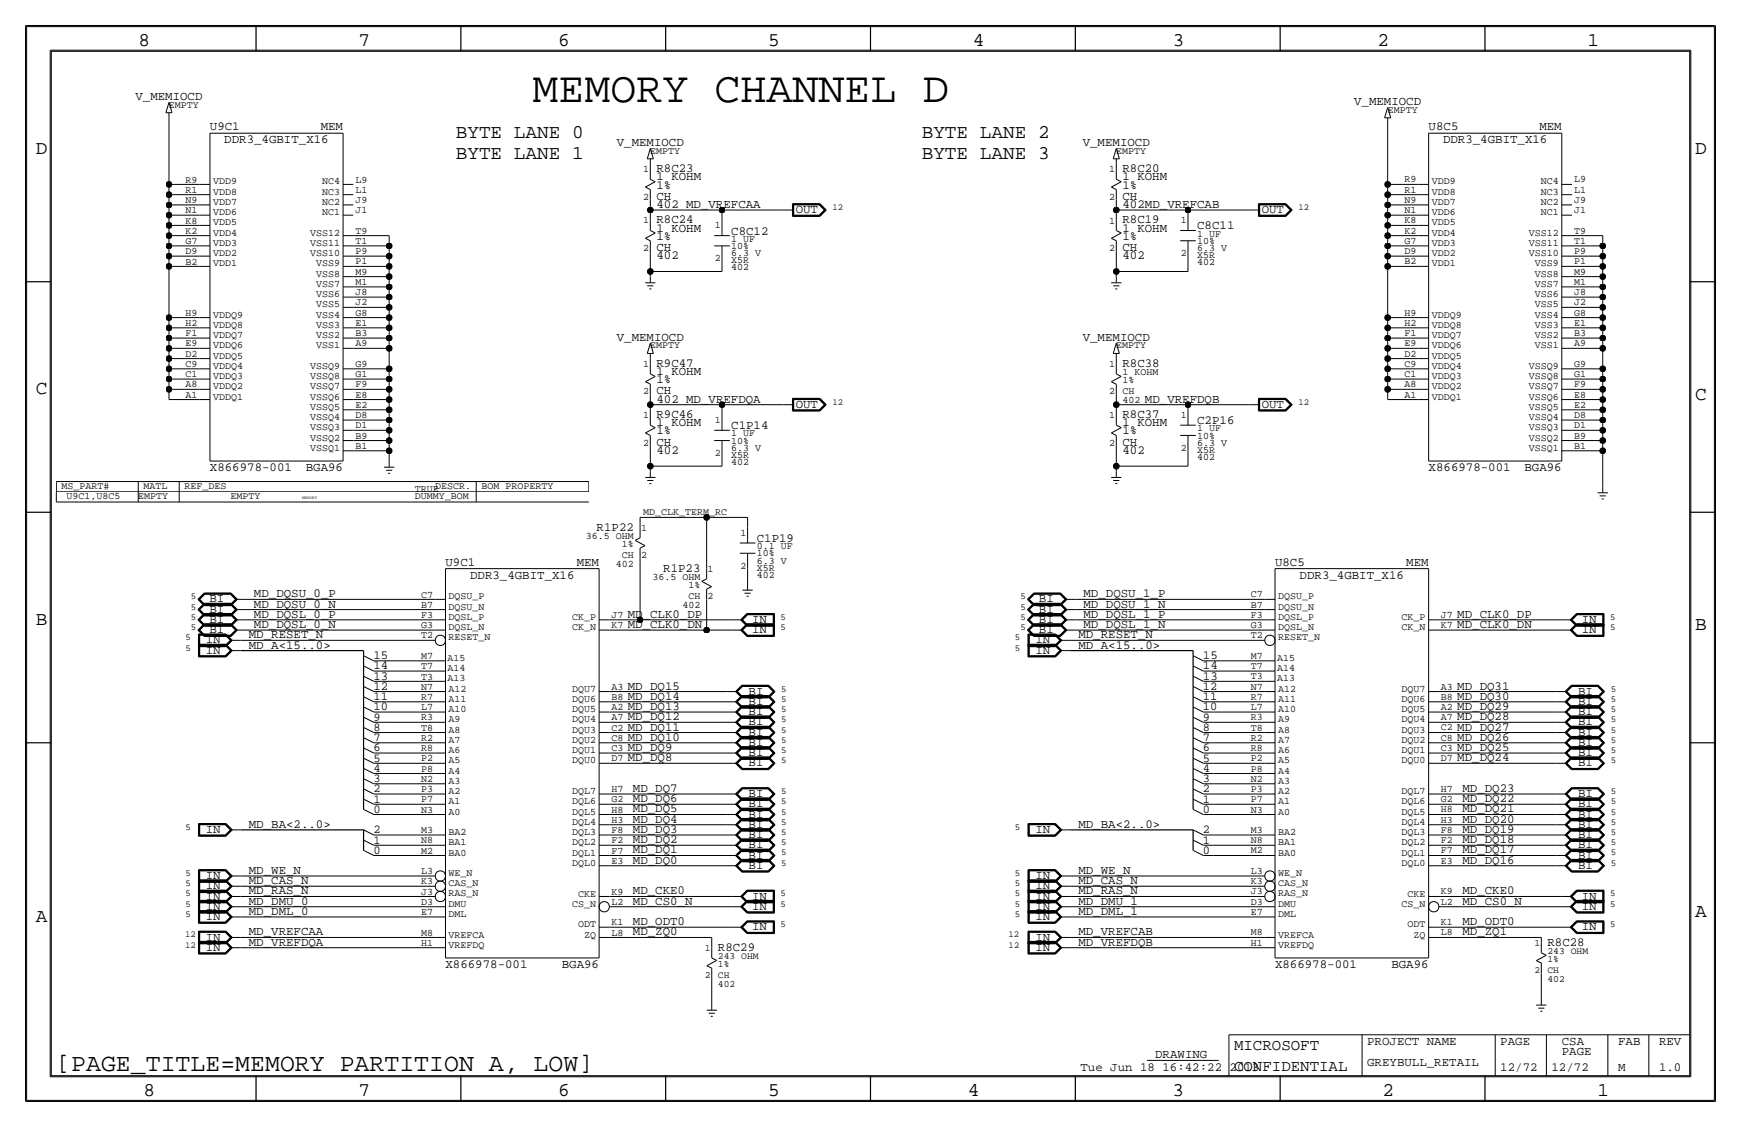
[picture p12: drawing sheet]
<svg xmlns="http://www.w3.org/2000/svg" width="432mm" height="279mm" viewBox="0 0 432 279" stroke-linecap="round" stroke-linejoin="round" font-family="sans-serif">
<defs><g id="words">
<text font-size="10.8" x="132.1" y="25.4">MEMORY CHANNEL D</text>
<text font-size="6.2" x="14" y="265.4">[PAGE_TITLE=MEMORY PARTITION A, LOW]</text>
<g font-size="4.8">
<text x="34.3" y="11.4">8</text>
<text x="88.9" y="11.4">7</text>
<text x="138.5" y="11.4">6</text>
<text x="190.5" y="11.4">5</text>
<text x="241.3" y="11.4">4</text>
<text x="290.8" y="11.4">3</text>
<text x="341.6" y="11.4">2</text>
<text x="393.7" y="11.4">1</text>
<text x="113" y="34.3">BYTE LANE 0</text>
<text x="228.6" y="34.3">BYTE LANE 2</text>
<text x="8.9" y="38.1">D</text>
<text x="113" y="39.4">BYTE LANE 1</text>
<text x="228.6" y="39.4">BYTE LANE 3</text>
<text x="420.4" y="38.1">D</text>
<text x="8.9" y="97.8">C</text>
<text x="420.4" y="99.1">C</text>
<text x="8.9" y="154.9">B</text>
<text x="420.4" y="156.2">B</text>
<text x="420.4" y="227.3">A</text>
<text x="8.9" y="228.6">A</text>
<text x="35.6" y="271.8">8</text>
<text x="88.9" y="271.8">7</text>
<text x="138.4" y="271.8">6</text>
<text x="190.5" y="271.8">5</text>
<text x="240" y="271.8">4</text>
<text x="290.8" y="271.8">3</text>
<text x="342.9" y="271.8">2</text>
<text x="396.2" y="271.8">1</text>
</g>
<g font-size="3.9">
<text x="306.1" y="260.4">MICROSOFT</text>
<text x="306.1" y="265.4">CONFIDENTIAL</text>
</g>
<g font-size="3.1">
<text x="33.6" y="24.7">V_MEMIOCD</text>
<text x="335.8" y="26">V_MEMIOCD</text>
<text x="52.1" y="32.3">U9C1</text>
<text x="55.6" y="35.6">DDR3_4GBIT_X16</text>
<text x="79.5" y="32.3">MEM</text>
<text x="354.3" y="32.3">U8C5</text>
<text x="357.9" y="35.6">DDR3_4GBIT_X16</text>
<text x="381.8" y="32.3">MEM</text>
<text x="153" y="36.2">V_MEMIOCD</text>
<text x="268.5" y="36.2">V_MEMIOCD</text>
<text x="162.8" y="44.7">1 KOHM</text>
<text x="162.8" y="46.7">1%</text>
<text x="162.8" y="42.7">R8C23</text>
<text x="278.4" y="44.7">1 KOHM</text>
<text x="278.4" y="46.7">1%</text>
<text x="278.4" y="42.7">R8C20</text>
<text x="162.8" y="49.5">CH</text>
<text x="162.8" y="51.6">402 MD_VREFCAA</text>
<text x="197.4" y="52.8">OUT</text>
<text x="278.4" y="49.5">CH</text>
<text x="278.4" y="51.6">402MD_VREFCAB</text>
<text x="312.9" y="52.8">OUT</text>
<text x="162.8" y="57.4">1 KOHM</text>
<text x="162.8" y="59.4">1%</text>
<text x="162.8" y="55.4">R8C24</text>
<text x="181.4" y="58.2">C8C12</text>
<text x="278.4" y="57.4">1 KOHM</text>
<text x="278.4" y="59.4">1%</text>
<text x="278.4" y="55.4">R8C19</text>
<text x="296.9" y="56.9">C8C11</text>
<text x="162.8" y="62.2">CH</text>
<text x="162.8" y="64.3">402</text>
<text x="278.4" y="62.2">CH</text>
<text x="278.4" y="64.3">402</text>
<text x="153" y="84.4">V_MEMIOCD</text>
<text x="268.5" y="84.4">V_MEMIOCD</text>
<text x="162.8" y="90.9">R9C47</text>
<text x="162.8" y="93">1 KOHM</text>
<text x="162.8" y="95">1%</text>
<text x="278.4" y="90.9">R8C38</text>
<text x="162.8" y="97.8">CH</text>
<text x="162.8" y="99.8">402 MD_VREFDQA</text>
<text x="197.4" y="101.1">OUT</text>
<text x="284" y="99.8">MD_VREFDQB</text>
<text x="312.9" y="101.1">OUT</text>
<text x="162.8" y="103.6">R9C46</text>
<text x="162.8" y="105.7">1 KOHM</text>
<text x="162.8" y="107.7">1%</text>
<text x="181.4" y="106.4">C1P14</text>
<text x="278.4" y="105.7">1 KOHM</text>
<text x="278.4" y="107.7">1%</text>
<text x="278.4" y="103.6">R8C37</text>
<text x="296.9" y="105.2">C2P16</text>
<text x="162.8" y="110.5">CH</text>
<text x="162.8" y="112.5">402</text>
<text x="278.4" y="110.5">CH</text>
<text x="278.4" y="112.5">402</text>
<text x="52.1" y="116.8">X866978-001</text>
<text x="75.8" y="116.8">BGA96</text>
<text x="354.3" y="116.8">X866978-001</text>
<text x="378.1" y="116.8">BGA96</text>
<text x="148" y="131.6">R1P22</text>
<text x="187.7" y="134.4">C1P19</text>
<text x="110.5" y="140.2">U9C1</text>
<text x="116.6" y="143.5">DDR3_4GBIT_X16</text>
<text x="143" y="140.2">MEM</text>
<text x="164.5" y="141.7">R1P23</text>
<text x="316.2" y="140.2">U8C5</text>
<text x="322.3" y="143.5">DDR3_4GBIT_X16</text>
<text x="348.8" y="140.2">MEM</text>
<text x="51.9" y="149.4">BI</text>
<text x="63" y="148.1">MD_DQSU_0_P</text>
<text x="257.7" y="149.4">BI</text>
<text x="268.7" y="148.1">MD_DQSU_1_P</text>
<text x="51.9" y="154.4">BI</text>
<text x="51.9" y="151.9">BI</text>
<text x="63" y="153.2">MD_DQSL_0_P</text>
<text x="63" y="150.6">MD_DQSU_0_N</text>
<text x="63" y="155.7">MD_DQSL_0_N</text>
<text x="155.7" y="155.7">MD_CLK0_DN</text>
<text x="155.7" y="153.2">MD_CLK0_DP</text>
<text x="186.5" y="154.4">IN</text>
<text x="257.7" y="154.4">BI</text>
<text x="257.7" y="151.9">BI</text>
<text x="268.7" y="153.2">MD_DQSL_1_P</text>
<text x="268.7" y="150.6">MD_DQSU_1_N</text>
<text x="268.7" y="155.7">MD_DQSL_1_N</text>
<text x="361.4" y="155.7">MD_CLK0_DN</text>
<text x="361.4" y="153.2">MD_CLK0_DP</text>
<text x="392.3" y="154.4">IN</text>
<text x="51.1" y="159.5">IN</text>
<text x="51.9" y="157">BI</text>
<text x="61.7" y="158.2">MD_RESET_N</text>
<text x="61.7" y="160.8">MD_A&lt;15..0&gt;</text>
<text x="186.5" y="157">IN</text>
<text x="256.8" y="159.5">IN</text>
<text x="257.7" y="157">BI</text>
<text x="267.5" y="158.2">MD_RESET_N</text>
<text x="267.5" y="160.8">MD_A&lt;15..0&gt;</text>
<text x="392.3" y="157">IN</text>
<text x="51.1" y="162.1">IN</text>
<text x="92.6" y="163.4">15</text>
<text x="92.6" y="166">14</text>
<text x="256.8" y="162.1">IN</text>
<text x="298.3" y="163.4">15</text>
<text x="298.3" y="166">14</text>
<text x="92.6" y="168.5">13</text>
<text x="92.6" y="171">12</text>
<text x="155.7" y="173.5">MD_DQ14</text>
<text x="155.7" y="170.9">MD_DQ15</text>
<text x="185.7" y="172.2">BI</text>
<text x="298.3" y="168.5">13</text>
<text x="361.4" y="170.9">MD_DQ31</text>
<text x="361.4" y="173.5">MD_DQ30</text>
<text x="391.4" y="172.2">BI</text>
<text x="155.7" y="176">MD_DQ13</text>
<text x="155.7" y="178.6">MD_DQ12</text>
<text x="185.7" y="174.8">BI</text>
<text x="185.7" y="179.8">BI</text>
<text x="185.7" y="177.3">BI</text>
<text x="361.4" y="176">MD_DQ29</text>
<text x="361.4" y="178.6">MD_DQ28</text>
<text x="391.4" y="177.3">BI</text>
<text x="391.4" y="179.8">BI</text>
<text x="391.4" y="174.8">BI</text>
<text x="155.7" y="181.1">MD_DQ11</text>
<text x="155.7" y="183.6">MD_DQ10</text>
<text x="185.7" y="182.4">BI</text>
<text x="185.7" y="184.9">BI</text>
<text x="361.4" y="181.1">MD_DQ27</text>
<text x="361.4" y="183.6">MD_DQ26</text>
<text x="391.4" y="182.4">BI</text>
<text x="391.4" y="184.9">BI</text>
<text x="155.7" y="188.7">MD_DQ8</text>
<text x="155.7" y="186.2">MD_DQ9</text>
<text x="185.7" y="187.5">BI</text>
<text x="185.7" y="190">BI</text>
<text x="361.4" y="186.2">MD_DQ25</text>
<text x="361.4" y="188.7">MD_DQ24</text>
<text x="391.4" y="190">BI</text>
<text x="391.4" y="187.5">BI</text>
<text x="157" y="196.3">MD_DQ7</text>
<text x="185.7" y="197.6">BI</text>
<text x="362.7" y="196.3">MD_DQ23</text>
<text x="391.4" y="197.6">BI</text>
<text x="157" y="201.4">MD_DQ5</text>
<text x="157" y="204">MD_DQ4</text>
<text x="157" y="198.9">MD_DQ6</text>
<text x="185.7" y="202.7">BI</text>
<text x="185.7" y="200.2">BI</text>
<text x="362.7" y="204">MD_DQ20</text>
<text x="362.7" y="198.9">MD_DQ22</text>
<text x="362.7" y="201.4">MD_DQ21</text>
<text x="391.4" y="202.7">BI</text>
<text x="391.4" y="200.2">BI</text>
<text x="51.1" y="206.5">IN</text>
<text x="61.7" y="205.2">MD_BA&lt;2..0&gt;</text>
<text x="157" y="206.5">MD_DQ3</text>
<text x="157" y="209">MD_DQ2</text>
<text x="185.7" y="207.8">BI</text>
<text x="185.7" y="205.2">BI</text>
<text x="256.8" y="206.5">IN</text>
<text x="267.5" y="205.2">MD_BA&lt;2..0&gt;</text>
<text x="362.7" y="209">MD_DQ18</text>
<text x="362.7" y="206.5">MD_DQ19</text>
<text x="391.4" y="207.8">BI</text>
<text x="391.4" y="205.2">BI</text>
<text x="157" y="214.1">MD_DQ0</text>
<text x="157" y="211.6">MD_DQ1</text>
<text x="185.7" y="215.4">BI</text>
<text x="185.7" y="210.3">BI</text>
<text x="185.7" y="212.9">BI</text>
<text x="362.7" y="214.1">MD_DQ16</text>
<text x="362.7" y="211.6">MD_DQ17</text>
<text x="391.4" y="215.4">BI</text>
<text x="391.4" y="212.9">BI</text>
<text x="391.4" y="210.3">BI</text>
<text x="51.1" y="220.5">IN</text>
<text x="51.1" y="217.9">IN</text>
<text x="61.7" y="221.7">MD_RAS_N</text>
<text x="61.7" y="216.7">MD_WE_N</text>
<text x="61.7" y="219.2">MD_CAS_N</text>
<text x="157" y="221.7">MD_CKE0</text>
<text x="256.8" y="217.9">IN</text>
<text x="256.8" y="220.5">IN</text>
<text x="267.5" y="221.7">MD_RAS_N</text>
<text x="267.5" y="219.2">MD_CAS_N</text>
<text x="267.5" y="216.7">MD_WE_N</text>
<text x="362.7" y="221.7">MD_CKE0</text>
<text x="51.1" y="225.6">IN</text>
<text x="51.1" y="223">IN</text>
<text x="61.7" y="224.3">MD_DMU_0</text>
<text x="61.7" y="226.8">MD_DML_0</text>
<text x="157" y="224.3">MD_CS0_N</text>
<text x="186.5" y="223">IN</text>
<text x="186.5" y="225.6">IN</text>
<text x="256.8" y="225.6">IN</text>
<text x="256.8" y="223">IN</text>
<text x="267.5" y="226.8">MD_DML_1</text>
<text x="267.5" y="224.3">MD_DMU_1</text>
<text x="362.7" y="224.3">MD_CS0_N</text>
<text x="392.3" y="225.6">IN</text>
<text x="392.3" y="223">IN</text>
<text x="51.1" y="233.2">IN</text>
<text x="51.1" y="228.1">IN</text>
<text x="61.7" y="231.9">MD_VREFCAA</text>
<text x="157" y="229.4">MD_ODT0</text>
<text x="157" y="231.9">MD_ZQ0</text>
<text x="186.5" y="230.6">IN</text>
<text x="256.8" y="233.2">IN</text>
<text x="256.8" y="228.1">IN</text>
<text x="267.5" y="231.9">MD_VREFCAB</text>
<text x="362.7" y="229.4">MD_ODT0</text>
<text x="362.7" y="231.9">MD_ZQ1</text>
<text x="392.3" y="230.6">IN</text>
<text x="51.1" y="235.7">IN</text>
<text x="61.7" y="234.4">MD_VREFDQA</text>
<text x="178.1" y="235.7">R8C29</text>
<text x="256.8" y="235.7">IN</text>
<text x="267.5" y="234.4">MD_VREFDQB</text>
<text x="383.8" y="234.4">R8C28</text>
<text x="110.5" y="240">X866978-001</text>
<text x="139.3" y="240">BGA96</text>
<text x="316.2" y="240">X866978-001</text>
<text x="345.1" y="240">BGA96</text>
<text x="286.5" y="262.4">DRAWING</text>
<text x="339.1" y="259.1">PROJECT NAME</text>
<text x="372.1" y="259.1">PAGE</text>
<text x="387.4" y="259.1">CSA</text>
<text x="387.4" y="261.6">PAGE</text>
<text x="401.3" y="259.1">FAB</text>
<text x="411.5" y="259.1">REV</text>
<text x="268" y="265.4">Tue Jun 18 16:42:22 2013</text>
<text x="339.1" y="264.2">GREYBULL_RETAIL</text>
<text x="372.1" y="265.4">12/72</text>
<text x="384.8" y="265.4">12/72</text>
<text x="401.3" y="265.4">M</text>
<text x="411.5" y="265.4">1.0</text>
</g>
<g font-size="3">
<text x="92.6" y="173.6">11</text>
<text x="298.3" y="171">12</text>
<text x="298.3" y="173.6">11</text>
<text x="92.6" y="176.1">10</text>
<text x="92.6" y="178.7">9</text>
<text x="298.3" y="178.7">9</text>
<text x="298.3" y="176.1">10</text>
<text x="92.6" y="183.7">7</text>
<text x="92.6" y="181.2">8</text>
<text x="298.3" y="181.2">8</text>
<text x="298.3" y="183.7">7</text>
<text x="92.6" y="186.3">6</text>
<text x="92.6" y="188.8">5</text>
<text x="92.6" y="191.4">4</text>
<text x="298.3" y="191.4">4</text>
<text x="298.3" y="188.8">5</text>
<text x="298.3" y="186.3">6</text>
<text x="92.6" y="196.4">2</text>
<text x="92.6" y="193.9">3</text>
<text x="298.3" y="196.4">2</text>
<text x="298.3" y="193.9">3</text>
<text x="92.6" y="201.5">0</text>
<text x="92.6" y="199">1</text>
<text x="298.3" y="201.5">0</text>
<text x="298.3" y="199">1</text>
<text x="92.6" y="209.1">1</text>
<text x="92.6" y="206.6">2</text>
<text x="298.3" y="206.6">2</text>
<text x="298.3" y="209.1">1</text>
<text x="92.6" y="211.7">0</text>
<text x="298.3" y="211.7">0</text>
</g>
<g font-size="2.5">
<text x="41.9" y="26.7">EMPTY</text>
<text x="344.2" y="27.9">EMPTY</text>
<text x="161.3" y="38.1">EMPTY</text>
<text x="276.9" y="38.1">EMPTY</text>
<text x="46" y="45.3">R9</text>
<text x="46" y="47.8">R1</text>
<text x="52.8" y="45.7">VDD9</text>
<text x="79.9" y="45.7">NC4</text>
<text x="88.1" y="45.3">L9</text>
<text x="88.1" y="47.8">L1</text>
<text x="159.5" y="42.7">1</text>
<text x="275.1" y="42.7">1</text>
<text x="348.3" y="45.2">R9</text>
<text x="348.3" y="47.8">R1</text>
<text x="355.1" y="45.7">VDD9</text>
<text x="382.1" y="45.7">NC4</text>
<text x="390.4" y="45.2">L9</text>
<text x="390.4" y="47.8">L1</text>
<text x="46" y="50.3">N9</text>
<text x="46" y="52.9">N1</text>
<text x="52.8" y="53.3">VDD6</text>
<text x="52.8" y="50.8">VDD7</text>
<text x="52.8" y="48.2">VDD8</text>
<text x="79.9" y="53.3">NC1</text>
<text x="79.9" y="50.8">NC2</text>
<text x="79.9" y="48.2">NC3</text>
<text x="88.1" y="50.3">J9</text>
<text x="88.1" y="52.9">J1</text>
<text x="159.5" y="49.5">2</text>
<text x="275.1" y="49.6">2</text>
<text x="348.3" y="50.3">N9</text>
<text x="348.3" y="52.9">N1</text>
<text x="355.1" y="53.3">VDD6</text>
<text x="355.1" y="50.8">VDD7</text>
<text x="355.1" y="48.2">VDD8</text>
<text x="382.1" y="53.3">NC1</text>
<text x="382.1" y="50.8">NC2</text>
<text x="382.1" y="48.2">NC3</text>
<text x="390.4" y="50.3">J9</text>
<text x="390.4" y="52.9">J1</text>
<text x="46" y="55.4">K8</text>
<text x="46" y="58">K2</text>
<text x="52.8" y="58.4">VDD4</text>
<text x="52.8" y="55.9">VDD5</text>
<text x="76.9" y="58.4">VSS12</text>
<text x="88.1" y="58">T9</text>
<text x="159.5" y="55.4">1</text>
<text x="177.3" y="56.6">1</text>
<text x="181.4" y="59.9">1 UF</text>
<text x="275.1" y="55.4">1</text>
<text x="292.9" y="55.4">1</text>
<text x="296.9" y="58.7">1 UF</text>
<text x="348.3" y="55.4">K8</text>
<text x="348.3" y="57.9">K2</text>
<text x="355.1" y="58.4">VDD4</text>
<text x="355.1" y="55.9">VDD5</text>
<text x="379.1" y="58.4">VSS12</text>
<text x="390.4" y="57.9">T9</text>
<text x="46" y="60.5">G7</text>
<text x="46" y="63">D9</text>
<text x="46" y="65.6">B2</text>
<text x="52.8" y="63.5">VDD2</text>
<text x="52.8" y="61">VDD3</text>
<text x="76.9" y="63.5">VSS10</text>
<text x="76.9" y="60.9">VSS11</text>
<text x="88.1" y="65.6">P1</text>
<text x="88.1" y="60.5">T1</text>
<text x="88.1" y="63">P9</text>
<text x="159.5" y="62.2">2</text>
<text x="177.3" y="64.8">2</text>
<text x="181.4" y="61.7">10%</text>
<text x="181.4" y="63.5">6.3 V</text>
<text x="181.4" y="65.3">X5R</text>
<text x="275.1" y="62.3">2</text>
<text x="292.9" y="63.5">2</text>
<text x="296.9" y="60.5">10%</text>
<text x="296.9" y="62.2">6.3 V</text>
<text x="296.9" y="64">X5R</text>
<text x="296.9" y="65.8">402</text>
<text x="348.3" y="60.5">G7</text>
<text x="348.3" y="63">D9</text>
<text x="348.3" y="65.6">B2</text>
<text x="355.1" y="63.5">VDD2</text>
<text x="355.1" y="61">VDD3</text>
<text x="379.1" y="63.5">VSS10</text>
<text x="379.1" y="60.9">VSS11</text>
<text x="390.4" y="65.5">P1</text>
<text x="390.4" y="60.5">T1</text>
<text x="390.4" y="63">P9</text>
<text x="52.8" y="66">VDD1</text>
<text x="78.4" y="68.6">VSS8</text>
<text x="78.4" y="71.1">VSS7</text>
<text x="78.4" y="66">VSS9</text>
<text x="88.1" y="68.1">M9</text>
<text x="88.1" y="70.6">M1</text>
<text x="181.4" y="67.1">402</text>
<text x="355.1" y="66">VDD1</text>
<text x="380.6" y="68.6">VSS8</text>
<text x="380.6" y="71.1">VSS7</text>
<text x="380.6" y="66">VSS9</text>
<text x="390.4" y="68.1">M9</text>
<text x="390.4" y="70.6">M1</text>
<text x="78.4" y="76.2">VSS5</text>
<text x="78.4" y="73.6">VSS6</text>
<text x="88.1" y="73.2">J8</text>
<text x="88.1" y="75.7">J2</text>
<text x="380.6" y="76.2">VSS5</text>
<text x="380.6" y="73.6">VSS6</text>
<text x="390.4" y="73.2">J8</text>
<text x="390.4" y="75.7">J2</text>
<text x="46" y="78.3">H9</text>
<text x="46" y="80.8">H2</text>
<text x="46" y="83.4">F1</text>
<text x="52.8" y="83.8">VDDQ7</text>
<text x="52.8" y="81.3">VDDQ8</text>
<text x="52.8" y="78.7">VDDQ9</text>
<text x="78.4" y="83.8">VSS2</text>
<text x="78.4" y="81.3">VSS3</text>
<text x="78.4" y="78.7">VSS4</text>
<text x="88.1" y="78.3">G8</text>
<text x="88.1" y="80.8">E1</text>
<text x="88.1" y="83.4">B3</text>
<text x="348.3" y="78.3">H9</text>
<text x="348.3" y="80.8">H2</text>
<text x="348.3" y="83.3">F1</text>
<text x="355.1" y="83.8">VDDQ7</text>
<text x="355.1" y="81.3">VDDQ8</text>
<text x="355.1" y="78.7">VDDQ9</text>
<text x="380.6" y="83.8">VSS2</text>
<text x="380.6" y="81.3">VSS3</text>
<text x="380.6" y="78.7">VSS4</text>
<text x="390.4" y="78.3">G8</text>
<text x="390.4" y="80.8">E1</text>
<text x="390.4" y="83.3">B3</text>
<text x="46" y="85.9">E9</text>
<text x="46" y="88.4">D2</text>
<text x="52.8" y="88.9">VDDQ5</text>
<text x="52.8" y="86.4">VDDQ6</text>
<text x="78.4" y="86.3">VSS1</text>
<text x="88.1" y="85.9">A9</text>
<text x="161.3" y="86.4">EMPTY</text>
<text x="276.9" y="86.4">EMPTY</text>
<text x="348.3" y="85.9">E9</text>
<text x="348.3" y="88.4">D2</text>
<text x="355.1" y="88.9">VDDQ5</text>
<text x="355.1" y="86.4">VDDQ6</text>
<text x="380.6" y="86.3">VSS1</text>
<text x="390.4" y="85.9">A9</text>
<text x="46" y="91">C9</text>
<text x="46" y="93.5">C1</text>
<text x="52.8" y="94">VDDQ3</text>
<text x="52.8" y="91.4">VDDQ4</text>
<text x="76.9" y="94">VSSQ8</text>
<text x="76.9" y="91.4">VSSQ9</text>
<text x="88.1" y="91">G9</text>
<text x="88.1" y="93.5">G1</text>
<text x="159.5" y="90.9">1</text>
<text x="275.1" y="90.9">1</text>
<text x="278.4" y="93">1 KOHM</text>
<text x="278.4" y="95">1%</text>
<text x="348.3" y="91">C9</text>
<text x="348.3" y="93.5">C1</text>
<text x="355.1" y="94">VDDQ3</text>
<text x="355.1" y="91.4">VDDQ4</text>
<text x="379.1" y="94">VSSQ8</text>
<text x="379.1" y="91.4">VSSQ9</text>
<text x="390.4" y="90.9">G9</text>
<text x="390.4" y="93.5">G1</text>
<text x="46" y="96.1">A8</text>
<text x="46" y="98.6">A1</text>
<text x="52.8" y="99.1">VDDQ1</text>
<text x="52.8" y="96.5">VDDQ2</text>
<text x="76.9" y="101.6">VSSQ5</text>
<text x="76.9" y="99.1">VSSQ6</text>
<text x="76.9" y="96.5">VSSQ7</text>
<text x="88.1" y="96">F9</text>
<text x="88.1" y="98.6">E8</text>
<text x="88.1" y="101.1">E2</text>
<text x="159.5" y="97.8">2</text>
<text x="275.1" y="97.8">2</text>
<text x="278.4" y="97.8">CH</text>
<text x="278.4" y="99.8">402</text>
<text x="348.3" y="96">A8</text>
<text x="348.3" y="98.6">A1</text>
<text x="355.1" y="99.1">VDDQ1</text>
<text x="355.1" y="96.5">VDDQ2</text>
<text x="379.1" y="101.6">VSSQ5</text>
<text x="379.1" y="99.1">VSSQ6</text>
<text x="379.1" y="96.5">VSSQ7</text>
<text x="390.4" y="96">F9</text>
<text x="390.4" y="98.6">E8</text>
<text x="390.4" y="101.1">E2</text>
<text x="76.9" y="106.7">VSSQ3</text>
<text x="76.9" y="104.1">VSSQ4</text>
<text x="88.1" y="103.7">D8</text>
<text x="88.1" y="106.2">D1</text>
<text x="159.5" y="103.6">1</text>
<text x="177.3" y="104.9">1</text>
<text x="275.1" y="103.6">1</text>
<text x="292.9" y="103.6">1</text>
<text x="296.9" y="106.9">1 UF</text>
<text x="379.1" y="106.7">VSSQ3</text>
<text x="379.1" y="104.1">VSSQ4</text>
<text x="390.4" y="103.6">D8</text>
<text x="390.4" y="106.2">D1</text>
<text x="76.9" y="109.2">VSSQ2</text>
<text x="76.9" y="111.8">VSSQ1</text>
<text x="88.1" y="108.7">B9</text>
<text x="88.1" y="111.3">B1</text>
<text x="159.5" y="110.5">2</text>
<text x="177.3" y="113">2</text>
<text x="181.4" y="113.5">X5R</text>
<text x="181.4" y="110">10%</text>
<text x="181.4" y="108.2">1 UF</text>
<text x="181.4" y="111.8">6.3 V</text>
<text x="275.1" y="110.5">2</text>
<text x="292.9" y="111.8">2</text>
<text x="296.9" y="112.3">X5R</text>
<text x="296.9" y="108.7">10%</text>
<text x="296.9" y="110.5">6.3 V</text>
<text x="379.1" y="109.2">VSSQ2</text>
<text x="379.1" y="111.8">VSSQ1</text>
<text x="390.4" y="108.7">B9</text>
<text x="390.4" y="111.3">B1</text>
<text x="181.4" y="115.3">402</text>
<text x="296.9" y="114">402</text>
<text x="15.2" y="121.2">MS_PART#</text>
<text x="16.5" y="123.7">U9C1,U8C5</text>
<text x="34.3" y="123.7">EMPTY</text>
<text x="35.6" y="121.2">MATL</text>
<text x="45.7" y="121.2">REF_DES</text>
<text x="57.2" y="123.7">EMPTY</text>
<text x="102.9" y="123.7">DUMMY_BOM</text>
<text x="102.9" y="121.9">TRUE</text>
<text x="108" y="121.2">DESCR.</text>
<text x="119.4" y="121.2">BOM PROPERTY</text>
<text x="159" y="131.6">1</text>
<text x="159.5" y="127.8">MD_CLK_TERM_RC</text>
<text x="145.3" y="133.6">36.5 OHM</text>
<text x="154.2" y="135.6">1%</text>
<text x="183.7" y="132.9">1</text>
<text x="187.7" y="137.9">10%</text>
<text x="187.7" y="136.1">0.1 UF</text>
<text x="152.8" y="140.5">402</text>
<text x="154.2" y="138.4">CH</text>
<text x="159" y="138.4">2</text>
<text x="161.8" y="143.8">36.5 OHM</text>
<text x="175.5" y="141.7">1</text>
<text x="183.7" y="141">2</text>
<text x="187.7" y="141.5">X5R</text>
<text x="187.7" y="143.3">402</text>
<text x="187.7" y="139.7">6.3 V</text>
<text x="104.5" y="148.1">C7</text>
<text x="111.3" y="148.6">DQSU_P</text>
<text x="170.8" y="148.6">CH</text>
<text x="170.8" y="145.8">1%</text>
<text x="175.5" y="148.6">2</text>
<text x="310.2" y="148.1">C7</text>
<text x="317" y="148.6">DQSU_P</text>
<text x="104.5" y="150.7">B7</text>
<text x="104.5" y="155.8">G3</text>
<text x="104.5" y="153.2">F3</text>
<text x="111.3" y="153.7">DQSL_P</text>
<text x="111.3" y="151.1">DQSU_N</text>
<text x="141.9" y="153.7">CK_P</text>
<text x="151.6" y="155.8">K7</text>
<text x="151.6" y="153.2">J7</text>
<text x="169.3" y="150.6">402</text>
<text x="310.2" y="150.6">B7</text>
<text x="310.2" y="155.7">G3</text>
<text x="310.2" y="153.2">F3</text>
<text x="317" y="153.7">DQSL_P</text>
<text x="317" y="151.1">DQSU_N</text>
<text x="347.6" y="153.7">CK_P</text>
<text x="357.4" y="155.7">K7</text>
<text x="357.4" y="153.2">J7</text>
<text x="104.5" y="158.3">T2</text>
<text x="111.3" y="156.2">DQSL_N</text>
<text x="111.3" y="158.8">RESET_N</text>
<text x="141.9" y="156.2">CK_N</text>
<text x="310.2" y="158.2">T2</text>
<text x="317" y="156.2">DQSL_N</text>
<text x="317" y="158.8">RESET_N</text>
<text x="347.6" y="156.2">CK_N</text>
<text x="104.5" y="163.4">M7</text>
<text x="104.5" y="165.9">T7</text>
<text x="111" y="166.4">A14</text>
<text x="111" y="163.8">A15</text>
<text x="310.2" y="163.3">M7</text>
<text x="310.2" y="165.9">T7</text>
<text x="316.7" y="166.4">A14</text>
<text x="316.7" y="163.8">A15</text>
<text x="104.5" y="168.5">T3</text>
<text x="104.5" y="171">N7</text>
<text x="104.5" y="173.5">R7</text>
<text x="111" y="168.9">A13</text>
<text x="111.3" y="171.5">A12</text>
<text x="141.9" y="171.5">DQU7</text>
<text x="141.9" y="174">DQU6</text>
<text x="151.6" y="171">A3</text>
<text x="151.6" y="173.5">B8</text>
<text x="310.2" y="168.4">T3</text>
<text x="310.2" y="171">N7</text>
<text x="310.2" y="173.5">R7</text>
<text x="316.7" y="168.9">A13</text>
<text x="317" y="171.5">A12</text>
<text x="347.6" y="171.5">DQU7</text>
<text x="347.6" y="174">DQU6</text>
<text x="357.4" y="170.9">A3</text>
<text x="357.4" y="173.5">B8</text>
<text x="104.5" y="178.6">R3</text>
<text x="104.5" y="176.1">L7</text>
<text x="111.3" y="174">A11</text>
<text x="111.3" y="176.5">A10</text>
<text x="111.3" y="179.1">A9</text>
<text x="141.9" y="176.5">DQU5</text>
<text x="141.9" y="179.1">DQU4</text>
<text x="151.6" y="176.1">A2</text>
<text x="151.6" y="178.6">A7</text>
<text x="310.2" y="178.6">R3</text>
<text x="310.2" y="176">L7</text>
<text x="317" y="174">A11</text>
<text x="317" y="176.5">A10</text>
<text x="317" y="179.1">A9</text>
<text x="347.6" y="176.5">DQU5</text>
<text x="347.6" y="179.1">DQU4</text>
<text x="357.4" y="176">A2</text>
<text x="357.4" y="178.6">A7</text>
<text x="104.5" y="181.2">T8</text>
<text x="104.5" y="183.7">R2</text>
<text x="111.3" y="181.6">A8</text>
<text x="111.3" y="184.2">A7</text>
<text x="141.9" y="181.6">DQU3</text>
<text x="141.9" y="184.2">DQU2</text>
<text x="151.6" y="181.2">C2</text>
<text x="151.6" y="183.7">C8</text>
<text x="310.2" y="181.1">T8</text>
<text x="310.2" y="183.6">R2</text>
<text x="317" y="181.6">A8</text>
<text x="317" y="184.2">A7</text>
<text x="347.6" y="181.6">DQU3</text>
<text x="347.6" y="184.2">DQU2</text>
<text x="357.4" y="181.1">C2</text>
<text x="357.4" y="183.6">C8</text>
<text x="104.5" y="186.2">R8</text>
<text x="104.5" y="188.8">P2</text>
<text x="104.5" y="191.3">P8</text>
<text x="111.3" y="186.7">A6</text>
<text x="111.3" y="189.2">A5</text>
<text x="111.3" y="191.8">A4</text>
<text x="141.9" y="186.7">DQU1</text>
<text x="141.9" y="189.2">DQU0</text>
<text x="151.6" y="186.2">C3</text>
<text x="151.6" y="188.8">D7</text>
<text x="310.2" y="186.2">R8</text>
<text x="310.2" y="188.7">P2</text>
<text x="310.2" y="191.3">P8</text>
<text x="317" y="186.7">A6</text>
<text x="317" y="189.2">A5</text>
<text x="317" y="191.8">A4</text>
<text x="347.6" y="186.7">DQU1</text>
<text x="347.6" y="189.2">DQU0</text>
<text x="357.4" y="186.2">C3</text>
<text x="357.4" y="188.7">D7</text>
<text x="104.5" y="193.9">N2</text>
<text x="104.5" y="196.4">P3</text>
<text x="111.3" y="196.9">A2</text>
<text x="111.3" y="194.3">A3</text>
<text x="141.9" y="196.9">DQL7</text>
<text x="151.6" y="196.4">H7</text>
<text x="310.2" y="193.8">N2</text>
<text x="310.2" y="196.4">P3</text>
<text x="317" y="196.9">A2</text>
<text x="317" y="194.3">A3</text>
<text x="347.6" y="196.9">DQL7</text>
<text x="357.4" y="196.3">H7</text>
<text x="104.5" y="198.9">P7</text>
<text x="104.5" y="201.5">N3</text>
<text x="111.3" y="199.4">A1</text>
<text x="111.3" y="201.9">A0</text>
<text x="141.9" y="199.4">DQL6</text>
<text x="141.9" y="201.9">DQL5</text>
<text x="151.6" y="198.9">G2</text>
<text x="151.6" y="201.5">H8</text>
<text x="310.2" y="198.9">P7</text>
<text x="310.2" y="201.4">N3</text>
<text x="317" y="199.4">A1</text>
<text x="317" y="201.9">A0</text>
<text x="347.6" y="199.4">DQL6</text>
<text x="347.6" y="201.9">DQL5</text>
<text x="357.4" y="198.9">G2</text>
<text x="357.4" y="201.4">H8</text>
<text x="357.4" y="204">H3</text>
<text x="104.5" y="206.6">M3</text>
<text x="104.5" y="209.1">N8</text>
<text x="111.3" y="207">BA2</text>
<text x="111.3" y="209.6">BA1</text>
<text x="141.9" y="204.5">DQL4</text>
<text x="141.9" y="209.6">DQL2</text>
<text x="141.9" y="207">DQL3</text>
<text x="151.6" y="204">H3</text>
<text x="151.6" y="206.6">F8</text>
<text x="151.6" y="209.1">F2</text>
<text x="310.2" y="206.5">M3</text>
<text x="310.2" y="209">N8</text>
<text x="317" y="207">BA2</text>
<text x="317" y="209.6">BA1</text>
<text x="347.6" y="204.5">DQL4</text>
<text x="347.6" y="209.6">DQL2</text>
<text x="347.6" y="207">DQL3</text>
<text x="357.4" y="206.5">F8</text>
<text x="357.4" y="209">F2</text>
<text x="104.5" y="211.6">M2</text>
<text x="111.3" y="212.1">BA0</text>
<text x="141.9" y="212.1">DQL1</text>
<text x="141.9" y="214.6">DQL0</text>
<text x="151.6" y="211.6">F7</text>
<text x="151.6" y="214.2">E3</text>
<text x="310.2" y="211.6">M2</text>
<text x="317" y="212.1">BA0</text>
<text x="347.6" y="212.1">DQL1</text>
<text x="347.6" y="214.6">DQL0</text>
<text x="357.4" y="211.6">F7</text>
<text x="357.4" y="214.1">E3</text>
<text x="104.5" y="216.7">L3</text>
<text x="104.5" y="221.8">J3</text>
<text x="104.5" y="219.3">K3</text>
<text x="111.3" y="217.2">WE_N</text>
<text x="111.3" y="219.7">CAS_N</text>
<text x="151.6" y="221.8">K9</text>
<text x="310.2" y="216.7">L3</text>
<text x="310.2" y="221.7">J3</text>
<text x="310.2" y="219.2">K3</text>
<text x="317" y="217.2">WE_N</text>
<text x="317" y="219.7">CAS_N</text>
<text x="357.4" y="221.7">K9</text>
<text x="104.5" y="224.3">D3</text>
<text x="104.5" y="226.9">E7</text>
<text x="111.3" y="222.3">RAS_N</text>
<text x="111.3" y="224.8">DMU</text>
<text x="111.3" y="227.3">DML</text>
<text x="141.9" y="224.8">CS_N</text>
<text x="143.4" y="222.3">CKE</text>
<text x="151.6" y="224.3">L2</text>
<text x="310.2" y="224.3">D3</text>
<text x="310.2" y="226.8">E7</text>
<text x="317" y="222.3">RAS_N</text>
<text x="317" y="224.8">DMU</text>
<text x="317" y="227.3">DML</text>
<text x="347.6" y="224.8">CS_N</text>
<text x="349.1" y="222.3">CKE</text>
<text x="357.4" y="224.3">L2</text>
<text x="104.5" y="232">M8</text>
<text x="111.3" y="232.4">VREFCA</text>
<text x="143.4" y="229.9">ODT</text>
<text x="144.9" y="232.4">ZQ</text>
<text x="151.6" y="232">L8</text>
<text x="151.6" y="229.4">K1</text>
<text x="310.2" y="231.9">M8</text>
<text x="317" y="232.4">VREFCA</text>
<text x="349.1" y="229.9">ODT</text>
<text x="350.6" y="232.4">ZQ</text>
<text x="357.4" y="231.9">L8</text>
<text x="357.4" y="229.4">K1</text>
<text x="104.5" y="234.5">H1</text>
<text x="111.3" y="235">VREFDQ</text>
<text x="310.2" y="234.4">H1</text>
<text x="317" y="235">VREFDQ</text>
</g>
<g font-size="2.4">
<text x="174.8" y="235.7">1</text>
<text x="178.1" y="239.8">1%</text>
<text x="178.1" y="237.7">243 OHM</text>
<text x="380.6" y="234.4">1</text>
<text x="383.8" y="238.5">1%</text>
<text x="383.8" y="236.5">243 OHM</text>
<text x="174.8" y="242.6">2</text>
<text x="178.1" y="242.6">CH</text>
<text x="178.1" y="244.6">402</text>
<text x="380.6" y="241.3">2</text>
<text x="383.8" y="241.3">CH</text>
<text x="383.8" y="243.3">402</text>
</g>
<g font-size="2.3">
<text x="206.5" y="52.1">12</text>
<text x="322" y="52.1">12</text>
<text x="206.4" y="100.3">12</text>
<text x="322" y="100.3">12</text>
<text x="47.3" y="148.6">5</text>
<text x="253.1" y="148.6">5</text>
<text x="47.3" y="153.7">5</text>
<text x="47.3" y="151.1">5</text>
<text x="193.6" y="153.7">5</text>
<text x="253.1" y="153.7">5</text>
<text x="253.1" y="151.1">5</text>
<text x="399.3" y="153.7">5</text>
<text x="46" y="161.3">5</text>
<text x="46" y="158.8">5</text>
<text x="47.3" y="156.2">5</text>
<text x="193.6" y="156.2">5</text>
<text x="251.7" y="161.3">5</text>
<text x="251.7" y="158.7">5</text>
<text x="253.1" y="156.2">5</text>
<text x="399.3" y="156.2">5</text>
<text x="193.7" y="171.5">5</text>
<text x="193.7" y="174">5</text>
<text x="399.5" y="171.5">5</text>
<text x="399.5" y="174">5</text>
<text x="193.7" y="179.1">5</text>
<text x="193.8" y="176.5">5</text>
<text x="399.5" y="176.5">5</text>
<text x="399.5" y="179.1">5</text>
<text x="193.7" y="184.2">5</text>
<text x="193.7" y="181.6">5</text>
<text x="399.5" y="181.6">5</text>
<text x="399.5" y="184.2">5</text>
<text x="193.7" y="189.2">5</text>
<text x="193.7" y="186.7">5</text>
<text x="399.5" y="186.7">5</text>
<text x="399.5" y="189.2">5</text>
<text x="193.7" y="196.8">5</text>
<text x="399.5" y="196.8">5</text>
<text x="193.7" y="199.4">5</text>
<text x="193.8" y="201.9">5</text>
<text x="399.5" y="199.4">5</text>
<text x="399.5" y="201.9">5</text>
<text x="46" y="205.7">5</text>
<text x="193.7" y="204.5">5</text>
<text x="193.7" y="209.6">5</text>
<text x="193.7" y="207">5</text>
<text x="251.7" y="205.7">5</text>
<text x="399.5" y="204.5">5</text>
<text x="399.5" y="209.6">5</text>
<text x="399.5" y="207">5</text>
<text x="193.7" y="214.6">5</text>
<text x="193.7" y="212.1">5</text>
<text x="399.5" y="214.6">5</text>
<text x="399.5" y="212.1">5</text>
<text x="46" y="219.7">5</text>
<text x="46" y="217.2">5</text>
<text x="251.7" y="219.7">5</text>
<text x="251.7" y="217.2">5</text>
<text x="46" y="227.3">5</text>
<text x="46" y="222.3">5</text>
<text x="46" y="224.8">5</text>
<text x="193.6" y="222.2">5</text>
<text x="193.6" y="224.8">5</text>
<text x="251.7" y="224.8">5</text>
<text x="251.7" y="222.2">5</text>
<text x="251.7" y="227.3">5</text>
<text x="399.3" y="222.3">5</text>
<text x="399.3" y="224.8">5</text>
<text x="45.9" y="232.4">12</text>
<text x="193.6" y="229.9">5</text>
<text x="250.1" y="232.4">12</text>
<text x="399.3" y="229.9">5</text>
<text x="45.9" y="234.9">12</text>
<text x="250.1" y="234.9">12</text>
</g>
<text font-size="1.1" x="74.9" y="123.7">MEMORY</text>
</g></defs>
<!-- layer: Nets -->
<g fill="none" stroke="#000" stroke-width=".25">
<path d="M41.9 29.2v16.5zM344.2 30.5v15.2zM41.9 45.7h7.6zM41.9 48.3h7.6zM41.9 50.8h7.6zM41.9 53.3h7.6zM41.9 55.9h7.6zM41.9 45.7v2.6zM41.9 48.3v2.5zM41.9 50.8v2.5zM41.9 53.3v2.6zM41.9 55.9v2.5z"/>
<path d="M41.9 58.4h7.6zM41.9 58.4v2.6zM87.6 58.4h8.9zM96.5 58.4v2.6zM161.3 40.6v1.3zM161.3 52.1h17.8zM161.3 49.5v2.6zM161.3 52.1v2.5zM179.1 52.1h15.2zM179.1 52.1v2.5zM276.9 40.6v1.3zM276.9 52.1v2.5z"/>
<path d="M276.9 52.1h17.7zM276.9 49.5v2.6zM294.6 52.1v1.2zM294.6 52.1h15.3zM344.2 45.7v2.6zM344.2 48.3v2.5zM344.2 50.8v2.5zM344.2 53.3v2.6zM344.2 55.9v2.5zM344.2 58.4h7.6zM344.2 58.4v2.6zM344.2 45.7h7.6z"/>
<path d="M344.2 48.3h7.6zM344.2 50.8h7.6zM344.2 53.3h7.6zM344.2 55.9h7.6zM389.9 58.4h7.6zM397.5 58.4v2.6zM41.9 61h7.6zM41.9 61v2.5zM41.9 63.5h7.6zM41.9 63.5v2.5zM41.9 66h7.6zM41.9 66v12.7z"/>
<path d="M41.9 78.7h7.6zM41.9 78.7v2.6zM87.6 78.7h8.9zM87.6 76.2h8.9zM87.6 73.7h8.9zM87.6 71.1h8.9zM87.6 68.6h8.9zM87.6 66h8.9zM87.6 63.5h8.9zM87.6 61h8.9zM96.5 78.7v2.6zM96.5 76.2v2.5z"/>
<path d="M96.5 73.7v2.5zM96.5 71.1v2.6zM96.5 68.6v2.5zM96.5 66v2.6zM96.5 63.5v2.5zM96.5 61v2.5zM161.3 62.2v5.1zM161.3 67.3v1.3zM161.3 67.3h17.8zM179.1 64.8v2.5zM276.9 67.3v1.3zM276.9 62.2v5.1z"/>
<path d="M276.9 67.3h17.7zM294.6 63.5v3.8zM344.2 61h7.6zM344.2 61v2.5zM344.2 63.5h7.6zM344.2 63.5v2.5zM344.2 66h7.6zM344.2 66v12.7zM344.2 78.7h7.6zM344.2 78.7v2.6zM389.9 78.7h7.6zM389.9 76.2h7.6z"/>
<path d="M389.9 73.7h7.6zM389.9 71.1h7.6zM389.9 68.6h7.6zM389.9 66h7.6zM389.9 63.5h7.6zM389.9 61h7.6zM397.5 78.7v2.6zM397.5 76.2v2.5zM397.5 73.7v2.5zM397.5 71.1v2.6zM397.5 68.6v2.5zM397.5 66v2.6z"/>
<path d="M397.5 63.5v2.5zM397.5 61v2.5zM41.9 94h7.6zM41.9 81.3h7.6zM41.9 81.3v2.5zM41.9 83.8h7.6zM41.9 83.8v2.6zM41.9 86.4h7.6zM41.9 86.4v2.5zM41.9 88.9h7.6zM41.9 88.9v2.5zM41.9 91.4h7.6z"/>
<path d="M41.9 91.4v2.6zM41.9 94v2.5zM41.9 96.5h7.6zM41.9 96.5v2.6zM41.9 99.1h7.6zM87.6 99.1h8.9zM87.6 91.4h8.9zM87.6 83.8h8.9zM87.6 81.3h8.9zM87.6 96.5h8.9zM87.6 94h8.9zM87.6 86.4h8.9z"/>
<path d="M96.5 99.1v2.5zM96.5 96.5v2.6zM96.5 94v2.5zM96.5 91.4v2.6zM96.5 86.4v5zM96.5 83.8v2.6zM96.5 81.3v2.5zM161.3 88.9v1.3zM161.3 97.8v2.5zM276.9 88.9v1.3zM276.9 97.8v2.5zM344.2 81.3h7.6z"/>
<path d="M344.2 81.3v2.5zM344.2 83.8h7.6zM344.2 83.8v2.6zM344.2 86.4h7.6zM344.2 86.4v2.5zM344.2 88.9h7.6zM344.2 88.9v2.5zM344.2 91.4h7.6zM344.2 91.4v2.6zM344.2 94h7.6zM344.2 94v2.5zM344.2 96.5h7.6z"/>
<path d="M344.2 96.5v2.6zM344.2 99.1h7.6zM389.9 99.1h7.6zM389.9 96.5h7.6zM389.9 94h7.6zM389.9 91.4h7.6zM389.9 86.4h7.6zM389.9 83.8h7.6zM389.9 81.3h7.6zM397.5 99.1v2.5zM397.5 96.5v2.6zM397.5 94v2.5z"/>
<path d="M397.5 91.4v2.6zM397.5 86.4v5zM397.5 83.8v2.6zM397.5 81.3v2.5zM87.6 111.8h8.9zM87.6 109.2h8.9zM87.6 106.7h8.9zM87.6 104.1h8.9zM87.6 101.6h8.9zM96.5 109.2v2.6zM96.5 111.8v2.5zM96.5 106.7v2.5z"/>
<path d="M96.5 104.1v2.6zM96.5 101.6v2.5zM161.3 110.5v5.1zM161.3 115.6v1.2zM161.3 100.3h17.8zM161.3 100.3v2.6zM161.3 115.6h17.8zM179.1 100.3h15.2zM179.1 113v2.6zM179.1 100.3v2.6zM276.9 115.6v1.2zM276.9 110.5v5.1z"/>
<path d="M276.9 100.3h17.7zM276.9 100.3v2.6zM276.9 115.6h17.7zM294.6 111.8v3.8zM294.6 100.3v1.3zM294.6 100.3h15.3zM389.9 111.8h7.6zM389.9 109.2h7.6zM389.9 106.7h7.6zM389.9 104.1h7.6zM389.9 101.6h7.6zM397.5 109.2v2.6z"/>
<path d="M397.5 111.8v8.9zM397.5 106.7v2.5zM397.5 104.1v2.6zM397.5 101.6v2.5zM158.7 128.3v2.5zM158.7 128.3h16.6zM158.7 138.4v15.3zM175.3 128.3h10.1zM175.3 128.3v12.7zM185.4 128.3v2.5zM59.7 158.8h48.2zM61 153.7h46.9z"/>
<path d="M61 151.1h46.9zM61 148.6h46.9zM61 156.2h46.9zM151.1 156.2h24.2zM151.1 153.7h7.6zM158.7 153.7h22.9zM175.3 156.2h6.3zM175.3 148.6v7.6zM185.4 141v3.8zM265.4 158.8h48.3zM266.7 148.6h47zM266.7 153.7h47z"/>
<path d="M266.7 151.1h47zM266.7 156.2h47zM356.9 156.2h30.4zM356.9 153.7h30.4zM95.2 163.8h12.7zM95.2 166.4h12.7zM95.2 171.4h12.7zM95.2 168.9h12.7zM95.2 174h12.7zM95.2 179.1h12.7zM95.2 176.5h12.7zM151.1 176.5h29.2z"/>
<path d="M151.1 179.1h29.2zM151.1 174h29.2zM151.1 171.4h29.2zM301 163.8h12.7zM301 174h12.7zM301 166.4h12.7zM301 168.9h12.7zM301 171.4h12.7zM301 176.5h12.7zM301 179.1h12.7zM356.9 171.4h29.2zM356.9 174h29.2z"/>
<path d="M356.9 176.5h29.2zM356.9 179.1h29.2zM95.2 199.4h12.7zM95.2 196.8h12.7zM95.2 184.1h12.7zM95.2 191.8h12.7zM95.2 194.3h12.7zM95.2 189.2h12.7zM95.2 186.7h12.7zM95.2 181.6h12.7zM151.1 181.6h29.2zM151.1 186.7h29.2z"/>
<path d="M151.1 196.8h29.2zM151.1 184.1h29.2zM151.1 189.2h29.2zM151.1 199.4h29.2zM301 181.6h12.7zM301 184.1h12.7zM301 189.2h12.7zM301 191.8h12.7zM301 194.3h12.7zM301 199.4h12.7zM301 196.8h12.7zM301 186.7h12.7z"/>
<path d="M356.9 181.6h29.2zM356.9 184.1h29.2zM356.9 186.7h29.2zM356.9 189.2h29.2zM356.9 196.8h29.2zM356.9 199.4h29.2zM59.7 217.2h48.2zM59.7 219.7h48.2zM95.2 212.1h12.7zM95.2 201.9h12.7zM95.2 207h12.7zM95.2 209.5h12.7z"/>
<path d="M151.1 201.9h29.2zM151.1 214.6h29.2zM151.1 207h29.2zM151.1 212.1h29.2zM151.1 204.5h29.2zM151.1 209.5h29.2zM265.4 219.7h48.3zM265.4 217.2h48.3zM301 201.9h12.7zM301 209.5h12.7zM301 212.1h12.7zM301 207h12.7z"/>
<path d="M356.9 204.5h29.2zM356.9 214.6h29.2zM356.9 212.1h29.2zM356.9 209.5h29.2zM356.9 201.9h29.2zM356.9 207h29.2zM59.7 224.8h48.2zM59.7 222.2h48.2zM59.7 232.4h48.2zM59.7 227.3h48.2zM59.7 234.9h48.2zM151.1 222.2h30.5z"/>
<path d="M151.1 224.8h30.5zM151.1 229.9h30.5zM151.1 232.4h25.4zM176.5 232.4v2.6zM265.4 234.9h48.3zM265.4 227.3h48.3zM265.4 224.8h48.3zM265.4 222.2h48.3zM265.4 232.4h48.3zM356.9 224.8h30.4zM356.9 229.9h30.4zM356.9 232.4h25.4z"/>
<path d="M356.9 222.2h30.4zM382.3 232.4v1.3zM176.5 242.6v6.3zM382.3 241.3v6.3z"/>
</g>
<g fill="none" stroke="#000" stroke-width=".3">
<path d="M59.7 161.3h30.5zM90.2 165.1v2.5zM90.2 167.6v2.6zM90.2 162.6v2.5zM90.2 170.2v2.5zM90.2 172.7v2.6zM90.2 175.3v2.5zM90.2 177.8v2.5zM90.2 161.3v1.3zM265.4 161.3h30.5zM295.9 161.3v1.3zM295.9 162.6v2.5z"/>
<path d="M295.9 165.1v2.5zM295.9 167.6v2.6zM295.9 170.2v2.5zM295.9 172.7v2.6zM295.9 175.3v2.5zM295.9 177.8v2.5zM90.2 180.3v2.6zM90.2 182.9v2.5zM90.2 185.4v2.6zM90.2 188v2.5zM90.2 190.5v2.5zM90.2 193v2.6z"/>
<path d="M90.2 195.6v2.5zM90.2 198.1v2.6zM295.9 180.3v2.6zM295.9 182.9v2.5zM295.9 185.4v2.6zM295.9 188v2.5zM295.9 190.5v2.5zM295.9 193v2.6zM295.9 195.6v2.5zM295.9 198.1v2.6zM59.7 205.7h30.5zM90.2 205.7v2.6z"/>
<path d="M90.2 208.3v2.5zM265.4 205.7h30.5zM295.9 205.7v2.6zM295.9 208.3v2.5z"/>
</g>
<g fill="#000" stroke="#000" stroke-width=".25">
<circle cx="41.9" cy="58.4" r=".72"/>
<circle cx="41.9" cy="45.7" r=".72"/>
<circle cx="41.9" cy="50.8" r=".72"/>
<circle cx="41.9" cy="48.3" r=".72"/>
<circle cx="41.9" cy="55.9" r=".72"/>
<circle cx="41.9" cy="53.3" r=".72"/>
<circle cx="161.3" cy="52.1" r=".72"/>
<circle cx="179.1" cy="52.1" r=".72"/>
<circle cx="276.9" cy="52.1" r=".72"/>
<circle cx="294.6" cy="52.1" r=".72"/>
<circle cx="344.2" cy="55.9" r=".72"/>
<circle cx="344.2" cy="48.3" r=".72"/>
<circle cx="344.2" cy="45.7" r=".72"/>
<circle cx="344.2" cy="58.4" r=".72"/>
<circle cx="344.2" cy="50.8" r=".72"/>
<circle cx="344.2" cy="53.3" r=".72"/>
<circle cx="41.9" cy="61" r=".72"/>
<circle cx="41.9" cy="66" r=".72"/>
<circle cx="41.9" cy="63.5" r=".72"/>
<circle cx="41.9" cy="78.7" r=".72"/>
<circle cx="96.5" cy="76.2" r=".72"/>
<circle cx="96.5" cy="61" r=".72"/>
<circle cx="96.5" cy="63.5" r=".72"/>
<circle cx="96.5" cy="71.1" r=".72"/>
<circle cx="96.5" cy="78.7" r=".72"/>
<circle cx="96.5" cy="68.6" r=".72"/>
<circle cx="96.5" cy="66" r=".72"/>
<circle cx="96.5" cy="73.7" r=".72"/>
<circle cx="161.3" cy="67.3" r=".72"/>
<circle cx="276.9" cy="67.3" r=".72"/>
<circle cx="344.2" cy="78.7" r=".72"/>
<circle cx="344.2" cy="63.5" r=".72"/>
<circle cx="344.2" cy="66" r=".72"/>
<circle cx="344.2" cy="61" r=".72"/>
<circle cx="397.5" cy="78.7" r=".72"/>
<circle cx="397.5" cy="71.1" r=".72"/>
<circle cx="397.5" cy="73.7" r=".72"/>
<circle cx="397.5" cy="66" r=".72"/>
<circle cx="397.5" cy="63.5" r=".72"/>
<circle cx="397.5" cy="76.2" r=".72"/>
<circle cx="397.5" cy="68.6" r=".72"/>
<circle cx="397.5" cy="61" r=".72"/>
<circle cx="41.9" cy="91.4" r=".72"/>
<circle cx="41.9" cy="86.4" r=".72"/>
<circle cx="41.9" cy="81.3" r=".72"/>
<circle cx="41.9" cy="96.5" r=".72"/>
<circle cx="41.9" cy="88.9" r=".72"/>
<circle cx="41.9" cy="83.8" r=".72"/>
<circle cx="41.9" cy="94" r=".72"/>
<circle cx="96.5" cy="91.4" r=".72"/>
<circle cx="96.5" cy="94" r=".72"/>
<circle cx="96.5" cy="81.3" r=".72"/>
<circle cx="96.5" cy="83.8" r=".72"/>
<circle cx="96.5" cy="96.5" r=".72"/>
<circle cx="96.5" cy="99.1" r=".72"/>
<circle cx="96.5" cy="86.4" r=".72"/>
<circle cx="344.2" cy="88.9" r=".72"/>
<circle cx="344.2" cy="83.8" r=".72"/>
<circle cx="344.2" cy="86.4" r=".72"/>
<circle cx="344.2" cy="96.5" r=".72"/>
<circle cx="344.2" cy="91.4" r=".72"/>
<circle cx="344.2" cy="94" r=".72"/>
<circle cx="344.2" cy="81.3" r=".72"/>
<circle cx="397.5" cy="96.5" r=".72"/>
<circle cx="397.5" cy="91.4" r=".72"/>
<circle cx="397.5" cy="94" r=".72"/>
<circle cx="397.5" cy="86.4" r=".72"/>
<circle cx="397.5" cy="81.3" r=".72"/>
<circle cx="397.5" cy="99.1" r=".72"/>
<circle cx="397.5" cy="83.8" r=".72"/>
<circle cx="96.5" cy="109.2" r=".72"/>
<circle cx="96.5" cy="104.1" r=".72"/>
<circle cx="96.5" cy="111.8" r=".72"/>
<circle cx="96.5" cy="106.7" r=".72"/>
<circle cx="96.5" cy="101.6" r=".72"/>
<circle cx="161.3" cy="100.3" r=".72"/>
<circle cx="161.3" cy="115.6" r=".72"/>
<circle cx="179.1" cy="100.3" r=".72"/>
<circle cx="276.9" cy="100.3" r=".72"/>
<circle cx="276.9" cy="115.6" r=".72"/>
<circle cx="294.6" cy="100.3" r=".72"/>
<circle cx="397.5" cy="104.1" r=".72"/>
<circle cx="397.5" cy="101.6" r=".72"/>
<circle cx="397.5" cy="109.2" r=".72"/>
<circle cx="397.5" cy="106.7" r=".72"/>
<circle cx="397.5" cy="111.8" r=".72"/>
<circle cx="175.3" cy="128.3" r=".72"/>
<circle cx="158.7" cy="153.7" r=".72"/>
<circle cx="175.3" cy="156.2" r=".72"/>
</g>
<!-- layer: Components -->
<g fill="none" stroke="#000" stroke-width=".25">
<path d="M41.1 27.9h1.6zM41.9 25.4l-.8 2.5zM41.9 27.9v1.3zM41.9 25.4l.8 2.5zM52.1 33v81.3zM52.1 33h33zM85.1 33v81.3zM160.5 39.4h1.6zM161.3 39.4v1.2zM161.3 36.8l.8 2.6zM161.3 36.8l-.8 2.6zM276.1 39.4h1.5z"/>
<path d="M276.9 39.4v1.2zM276.9 36.8l.7 2.6zM276.9 36.8l-.8 2.6zM343.4 29.2h1.5zM344.2 29.2v1.3zM344.2 26.7l.7 2.5zM344.2 26.7l-.8 2.5zM354.3 33v81.3zM354.3 33h33.1zM387.3 33v81.3zM49.5 58.4h2.6zM49.5 55.9h2.6z"/>
<path d="M49.5 53.3h2.6zM49.5 50.8h2.6zM49.5 48.3h2.6zM49.5 45.7h2.6zM85.1 58.4h2.5zM85.1 53.3h2.5zM85.1 50.8h2.5zM85.1 48.3h2.5zM85.1 45.7h2.5zM160.1 59.1l2.4-1.3zM160.1 46.4l2.4-1.3zM160.1 59.1l1.2 .6z"/>
<path d="M160.1 46.4l1.2 .6zM161.3 54.6v2.6zM161.3 59.7v2.5zM161.3 57.2l1.2 .6zM161.3 41.9v2.5zM161.3 47v2.5zM161.3 44.4l1.2 .7zM177.1 58.4h3.9zM179.1 54.6v3.8zM194.3 52.1h2.5zM196.5 53.6h6.9zM196.5 50.5v3.1z"/>
<path d="M196.5 50.5h6.9zM196.6 50.6v2.9zM196.6 53.5h6.7zM196.6 50.6h6.7zM196.7 50.7v2.7zM196.7 53.4h6.6zM196.7 50.7h6.6zM196.8 50.8h6.4zM196.8 50.8v2.5zM196.8 53.3h6.4zM203.2 50.8l1.3 1.3zM203.2 53.3l1.3-1.2z"/>
<path d="M203.3 53.4l1.3-1.3zM203.3 50.7l1.3 1.4zM203.3 50.6l1.5 1.5zM203.3 53.5l1.5-1.4zM203.4 50.5l1.5 1.6zM203.4 53.6l1.5-1.5zM275.6 46.4l2.5-1.3zM275.6 59.1l2.5-1.3zM275.6 46.4l1.3 .6zM275.6 59.1l1.3 .6zM276.9 41.9v2.5zM276.9 47v2.5z"/>
<path d="M276.9 44.4l1.2 .7zM276.9 54.6v2.6zM276.9 59.7v2.5zM276.9 57.2l1.2 .6zM292.7 57.2h3.9zM292.7 59.7h3.9zM294.6 53.3v3.9zM294.6 59.7v3.8zM309.9 52.1h2.5zM312.1 53.6h6.8zM312.1 50.5v3.1zM312.1 50.5h6.8z"/>
<path d="M312.2 50.6v2.9zM312.2 53.5h6.7zM312.2 50.6h6.7zM312.3 50.7v2.7zM312.3 53.4h6.5zM312.3 50.7h6.5zM312.4 50.8h6.4zM312.4 50.8v2.5zM312.4 53.3h6.4zM318.8 53.3l1.2-1.2zM318.8 50.8l1.2 1.3zM318.8 53.4l1.4-1.3z"/>
<path d="M318.8 50.7l1.4 1.4zM318.9 53.5l1.4-1.4zM318.9 50.6l1.4 1.5zM318.9 53.6l1.6-1.5zM318.9 50.5l1.6 1.6zM351.8 58.4h2.5zM351.8 55.9h2.5zM351.8 53.3h2.5zM351.8 50.8h2.5zM351.8 48.3h2.5zM351.8 45.7h2.5zM387.3 58.4h2.6z"/>
<path d="M387.3 53.3h2.6zM387.3 50.8h2.6zM387.3 48.3h2.6zM387.3 45.7h2.6zM49.5 78.7h2.6zM49.5 63.5h2.6zM49.5 66h2.6zM49.5 61h2.6zM85.1 76.2h2.5zM85.1 78.7h2.5zM85.1 73.7h2.5zM85.1 68.6h2.5z"/>
<path d="M85.1 71.1h2.5zM85.1 66h2.5zM85.1 63.5h2.5zM85.1 61h2.5zM160 70.1h2.6zM160.5 70.9h1.6zM161 71.6h.5zM161.3 68.6v1.5zM177.1 61h3.9zM179.1 61v3.8zM275.6 70.1h2.5zM276.1 70.9h1.5z"/>
<path d="M276.6 71.6h.5zM276.9 68.6v1.5zM351.8 78.7h2.5zM351.8 63.5h2.5zM351.8 66h2.5zM351.8 61h2.5zM387.3 76.2h2.6zM387.3 78.7h2.6zM387.3 73.7h2.6zM387.3 68.6h2.6zM387.3 71.1h2.6zM387.3 66h2.6z"/>
<path d="M387.3 63.5h2.6zM387.3 61h2.6zM49.5 99.1h2.6zM49.5 96.5h2.6zM49.5 94h2.6zM49.5 91.4h2.6zM49.5 88.9h2.6zM49.5 86.4h2.6zM49.5 83.8h2.6zM49.5 81.3h2.6zM85.1 99.1h2.5zM85.1 96.5h2.5z"/>
<path d="M85.1 94h2.5zM85.1 91.4h2.5zM85.1 86.4h2.5zM85.1 83.8h2.5zM85.1 81.3h2.5zM160.1 94.6l2.4-1.3zM160.1 94.6l1.2 .7zM160.5 87.6h1.6zM161.3 90.2v2.5zM161.3 95.3v2.5zM161.3 92.7l1.2 .6zM161.3 87.6v1.3z"/>
<path d="M161.3 85.1l.8 2.5zM161.3 85.1l-.8 2.5zM196.5 98.8v3.1zM196.5 98.8h6.9zM196.6 98.9v2.9zM196.6 98.9h6.7zM196.7 99v2.7zM196.7 99h6.6zM196.8 99.1h6.4zM196.8 99.1v2.5zM203.2 99.1l1.3 1.2zM203.3 99l1.3 1.3z"/>
<path d="M203.3 98.9l1.5 1.4zM203.4 98.8l1.5 1.5zM275.6 94.6l2.5-1.3zM275.6 94.6l1.3 .7zM276.1 87.6h1.5zM276.9 90.2v2.5zM276.9 95.3v2.5zM276.9 92.7l1.2 .6zM276.9 87.6v1.3zM276.9 85.1l.7 2.5zM276.9 85.1l-.8 2.5zM312.1 98.8v3.1z"/>
<path d="M312.1 98.8h6.8zM312.2 98.9v2.9zM312.2 98.9h6.7zM312.3 99v2.7zM312.3 99h6.5zM312.4 99.1h6.4zM312.4 99.1v2.5zM318.8 99.1l1.2 1.2zM318.8 99l1.4 1.3zM318.9 98.9l1.4 1.4zM318.9 98.8l1.6 1.5zM351.8 99.1h2.5z"/>
<path d="M351.8 96.5h2.5zM351.8 94h2.5zM351.8 91.4h2.5zM351.8 88.9h2.5zM351.8 86.4h2.5zM351.8 83.8h2.5zM351.8 81.3h2.5zM387.3 99.1h2.6zM387.3 96.5h2.6zM387.3 94h2.6zM387.3 91.4h2.6zM387.3 86.4h2.6z"/>
<path d="M387.3 83.8h2.6zM387.3 81.3h2.6zM52.1 114.3h33zM85.1 106.7h2.5zM85.1 109.2h2.5zM85.1 111.8h2.5zM85.1 104.1h2.5zM85.1 101.6h2.5zM95.2 115.8h2.6zM95.8 116.6h1.5zM96.3 117.3h.5zM96.5 114.3v1.5z"/>
<path d="M160 118.4h2.6zM160.1 107.3l2.4-1.3zM160.1 107.3l1.2 .7zM160.5 119.1h1.6zM161 119.9h.5zM161.3 116.8v1.6zM161.3 102.9v2.5zM161.3 107.9v2.6zM161.3 105.4l1.2 .6zM177.1 106.7h3.9zM177.1 109.2h3.9zM179.1 102.9v3.8z"/>
<path d="M179.1 109.2v3.8zM194.3 100.3h2.5zM196.5 101.9h6.9zM196.6 101.8h6.7zM196.7 101.7h6.6zM196.8 101.6h6.4zM203.2 101.6l1.3-1.3zM203.3 101.7l1.3-1.4zM203.4 101.9l1.5-1.6zM204.8 100.3l-1.5 1.5zM275.6 118.4h2.5zM275.6 107.3l2.5-1.3z"/>
<path d="M275.6 107.3l1.3 .7zM276.1 119.1h1.5zM276.6 119.9h.5zM276.9 116.8v1.6zM276.9 102.9v2.5zM276.9 107.9v2.6zM276.9 105.4l1.2 .6zM292.7 105.4h3.9zM292.7 107.9h3.9zM294.6 101.6v3.8zM294.6 108v3.8zM309.9 100.3h2.5z"/>
<path d="M312.1 101.9h6.8zM312.2 101.8h6.7zM312.3 101.7h6.5zM312.4 101.6h6.4zM318.8 101.7l1.4-1.4zM318.9 101.8l1.4-1.5zM318.9 101.9l1.6-1.6zM320 100.3l-1.2 1.3zM354.3 114.3h33.1zM387.3 106.7h2.6zM387.3 109.2h2.6zM387.3 111.8h2.6z"/>
<path d="M387.3 104.1h2.6zM387.3 101.6h2.6zM14 121.9v2.6zM14 124.5h132zM34.3 121.9v2.6zM44.4 121.9v2.6zM118.1 121.9v2.6zM157.5 134l1.2-.7zM157.5 134l2.5 1.3zM158.7 135.9l1.3-.6zM158.7 130.8v2.5zM158.7 135.9v2.5z"/>
<path d="M183.5 134.6h3.9zM183.5 137.2h3.9zM185.4 130.8v3.8zM185.4 137.2v3.8zM396.2 122.2h2.6zM396.7 122.9h1.6zM397.3 123.7h.5zM397.5 120.7v1.5zM49.1 156.2l1.5 1.6zM49.1 153.7l1.5 1.5zM49.1 151.1l1.5 1.6zM49.1 148.6l1.5 1.6z"/>
<path d="M49.1 156.2l1.5-1.6zM49.1 151.1l1.5-1.5zM49.2 156.2l1.5-1.5zM49.2 153.7l1.5-1.5zM49.2 151.1l1.5-1.4zM49.2 148.6l1.5-1.5zM49.2 157.2v3.1zM49.2 159.7v3.2zM49.2 157.2h6.8zM49.2 159.7h6.8zM49.2 156.2l1.5 1.5zM49.2 153.7l1.5 1.4z"/>
<path d="M49.2 151.1l1.5 1.5zM49.2 148.6l1.5 1.5zM49.3 157.3h6.7zM49.3 159.8h6.7zM49.3 157.3v2.9zM49.3 159.8v3zM49.4 156.2l1.3-1.4zM49.4 153.7l1.3-1.4zM49.4 151.1l1.3-1.3zM49.4 148.6l1.3-1.4zM49.4 156.2l1.3 1.4zM49.4 153.7l1.3 1.3z"/>
<path d="M49.4 151.1l1.3 1.4zM49.4 148.6l1.3 1.4zM49.4 157.4v2.7zM49.4 159.9v2.8zM49.4 157.4h6.5zM49.4 159.9h6.5zM49.5 157.5h6.4zM49.5 156.2l1.3-1.3zM49.5 153.7l1.3-1.3zM49.5 151.1l1.3-1.2zM49.5 148.6l1.3-1.3zM49.5 157.5v2.5z"/>
<path d="M49.5 156.2l1.3 1.3zM49.5 153.7l1.3 1.2zM49.5 151.1l1.3 1.3zM49.5 148.6l1.3 1.3zM50.6 154.6h6.7zM50.6 152.1h6.7zM50.6 149.6h6.7zM50.6 147h6.7zM50.6 152.1l-1.5 1.6zM50.6 147l-1.5 1.6zM50.6 157.8h6.7zM50.6 155.2h6.7z"/>
<path d="M50.6 152.7h6.7zM50.6 150.2h6.7zM50.7 157.7h6.6zM50.7 155.1h6.6zM50.7 152.6h6.6zM50.7 150.1h6.6zM50.7 154.7h6.6zM50.7 152.2h6.6zM50.7 149.7h6.6zM50.7 147.1h6.6zM50.7 157.6h6.5zM50.7 155h6.5z"/>
<path d="M50.7 152.5h6.5zM50.7 150h6.5zM50.7 154.8h6.5zM50.7 152.3h6.5zM50.7 149.8h6.5zM50.7 147.2h6.5zM50.8 157.5h6.3zM50.8 154.9h6.3zM50.8 152.4h6.3zM50.8 149.9h6.3zM50.8 147.3h6.3zM55.9 157.5l1.2 1.3z"/>
<path d="M55.9 157.4l1.4 1.4zM55.9 159.9l1.4 1.4zM56 157.3l1.5 1.5zM56 159.8l1.5 1.5zM56 157.2l1.6 1.6zM56 159.7l1.6 1.6zM57.1 158.8h2.6zM57.1 157.5l1.3-1.3zM57.1 152.4l1.3-1.3zM57.1 149.9l1.3-1.3zM57.2 154.9l1.2 1.3zM57.2 152.4l1.2 1.3z"/>
<path d="M57.2 149.9l1.2 1.2zM57.2 147.3l1.2 1.3zM57.2 157.6l1.4-1.4zM57.2 155l1.4-1.3zM57.2 152.5l1.4-1.4zM57.2 150l1.4-1.4zM57.2 154.8l1.4 1.4zM57.2 152.3l1.4 1.4zM57.2 149.8l1.4 1.3zM57.2 147.2l1.4 1.4zM57.3 157.7l1.4-1.5zM57.3 155.1l1.4-1.4z"/>
<path d="M57.3 152.6l1.4-1.5zM57.3 150.1l1.4-1.5zM57.3 154.7l1.4 1.5zM57.3 152.2l1.4 1.5zM57.3 149.7l1.4 1.4zM57.3 147.1l1.4 1.5zM57.3 154.6l1.6 1.6zM57.3 152.1l1.6 1.6zM57.3 149.6l1.6 1.5zM57.3 147l1.6 1.6zM58.4 153.7l-1.3 1.2zM58.4 156.2h2.6z"/>
<path d="M58.4 153.7h2.6zM58.4 151.1h2.6zM58.4 148.6h2.6zM58.9 156.2l-1.6 1.6zM58.9 153.7l-1.6 1.5zM58.9 151.1l-1.6 1.6zM58.9 148.6l-1.6 1.6zM107.9 153.7h2.6zM107.9 148.6h2.6zM107.9 151.1h2.6zM107.9 156.2h2.6zM110.5 141h38.1z"/>
<path d="M110.5 141v96.5zM148.6 141v96.5zM148.6 156.2h2.5zM148.6 153.7h2.5zM174 144.1l2.5 1.3zM174 144.1l1.3-.6zM175.3 146.1l1.2-.7zM175.3 141v2.5zM175.3 146v2.6zM181.6 156.2h2.5zM181.6 153.7h2.5zM183.7 156.2l1.6-1.6z"/>
<path d="M183.7 153.7l1.6-1.6zM183.7 156.2l1.6 1.6zM183.7 153.7l1.6 1.5zM183.8 156.2l1.5-1.5zM183.8 153.7l1.5-1.5zM183.8 156.2l1.5 1.5zM183.8 153.7l1.5 1.4zM184 156.2l1.4-1.4zM184 153.7l1.4-1.4zM184 156.2l1.4 1.4zM184 153.7l1.4 1.3zM184.1 156.2l1.3 1.3z"/>
<path d="M184.1 153.7l1.3 1.2zM184.1 146.3h2.6zM184.1 156.2l1.3-1.3zM184.1 153.7l1.3-1.3zM184.7 147.1h1.5zM185.2 147.8h.5zM185.3 157.8h6.8zM185.3 155.2h6.8zM185.3 154.6h6.8zM185.3 152.1h6.8zM185.3 154.7h6.7zM185.3 152.2h6.7z"/>
<path d="M185.3 157.7h6.7zM185.3 155.1h6.7zM185.4 154.8h6.5zM185.4 152.3h6.5zM185.4 157.6h6.5zM185.4 155h6.5zM185.4 144.8v1.5zM185.4 154.9h6.4zM185.4 157.5h6.4zM185.4 152.4h6.4zM191.8 154.9v2.6zM191.8 152.4v2.5z"/>
<path d="M191.9 154.8v2.8zM191.9 152.3v2.7zM192 154.7v3zM192 152.2v2.9zM192.1 154.6v3.2zM192.1 152.1v3.1zM254.8 153.7l1.6 1.5zM254.8 156.2l1.6 1.6zM254.8 148.6l1.6 1.6zM254.8 151.1l1.6 1.6zM254.8 153.7l1.6-1.6zM254.8 156.2l1.6-1.6z"/>
<path d="M254.8 148.6l1.6-1.6zM254.8 151.1l1.6-1.5zM255 159.7v3.2zM255 157.2v3.1zM255 153.7l1.4-1.5zM255 156.2l1.4-1.5zM255 148.6l1.4-1.5zM255 151.1l1.4-1.4zM255 159.7h6.8zM255 157.2h6.8zM255 153.7l1.4 1.4zM255 156.2l1.4 1.5z"/>
<path d="M255 148.6l1.4 1.5zM255 151.1l1.4 1.5zM255.1 159.8v3zM255.1 157.3v2.9zM255.1 159.8h6.6zM255.1 157.3h6.6zM255.1 153.7l1.4-1.4zM255.1 156.2l1.4-1.4zM255.1 148.6l1.4-1.4zM255.1 151.1l1.4-1.3zM255.1 153.7l1.4 1.3zM255.1 156.2l1.4 1.4z"/>
<path d="M255.1 148.6l1.4 1.4zM255.1 151.1l1.4 1.4zM255.2 159.9v2.8zM255.2 157.4v2.7zM255.2 159.9h6.5zM255.2 157.4h6.5zM255.3 157.5v2.5zM255.3 153.7l1.2-1.3zM255.3 151.1l1.2-1.2zM255.3 157.5h6.3zM255.3 153.7l1.2 1.2zM255.3 156.2l1.2 1.3z"/>
<path d="M255.3 148.6l1.2 1.3zM255.3 151.1l1.2 1.3zM256.4 152.1h6.6zM256.4 154.6h6.6zM256.4 147h6.6zM256.4 149.6h6.6zM256.4 155.2h6.6zM256.4 157.8h6.6zM256.4 150.2h6.6zM256.4 152.7h6.6zM256.4 152.2h6.6zM256.4 154.7h6.6z"/>
<path d="M256.4 147.1h6.6zM256.4 149.7h6.6zM256.4 155.1h6.6zM256.4 157.7h6.6zM256.4 150.1h6.6zM256.4 152.6h6.6zM256.5 155h6.4zM256.5 157.6h6.4zM256.5 150h6.4zM256.5 152.5h6.4zM256.5 152.3h6.4zM256.5 154.8h6.4z"/>
<path d="M256.5 147.2h6.4zM256.5 149.8h6.4zM256.5 154.9l-1.2 1.3zM256.5 147.3l-1.2 1.3zM256.5 154.9h6.4zM256.5 152.4h6.4zM256.5 157.5h6.4zM256.5 149.9h6.4zM256.5 147.3h6.4zM261.6 157.5l1.3 1.3zM261.7 159.9l1.3 1.4zM261.7 157.4l1.3 1.4z"/>
<path d="M261.7 159.8l1.5 1.5zM261.7 157.3l1.5 1.5zM261.8 159.7l1.5 1.6zM261.8 157.2l1.5 1.6zM262.9 158.8l-1.3 1.2zM262.9 152.4l1.3 1.3zM262.9 154.9l1.3 1.3zM262.9 147.3l1.3 1.3zM262.9 149.9l1.3 1.2zM262.9 158.8h2.5zM262.9 155l1.4-1.3zM262.9 157.6l1.4-1.4z"/>
<path d="M262.9 150l1.4-1.4zM262.9 152.5l1.4-1.4zM262.9 152.3l1.4 1.4zM262.9 154.8l1.4 1.4zM262.9 147.2l1.4 1.4zM262.9 149.8l1.4 1.3zM263 152.2l1.5 1.5zM263 154.7l1.5 1.5zM263 147.1l1.5 1.5zM263 149.7l1.5 1.4zM263 155.1l1.5-1.4zM263 157.7l1.5-1.5z"/>
<path d="M263 150.1l1.5-1.5zM263 152.6l1.5-1.5zM263 152.1l1.6 1.6zM263 154.6l1.6 1.6zM263 147l1.6 1.6zM263 149.6l1.6 1.5zM263 155.2l1.6-1.5zM263 157.8l1.6-1.6zM263 150.2l1.6-1.6zM263 152.7l1.6-1.6zM264.2 153.7h2.5zM264.2 156.2h2.5z"/>
<path d="M264.2 148.6h2.5zM264.2 151.1h2.5zM264.2 153.7l-1.3 1.2zM264.2 156.2l-1.3 1.3zM264.2 148.6l-1.3 1.3zM264.2 151.1l-1.3 1.3zM313.7 153.7h2.5zM313.7 148.6h2.5zM313.7 151.1h2.5zM313.7 156.2h2.5zM316.2 141h38.1zM316.2 141v96.5z"/>
<path d="M354.3 156.2h2.6zM354.3 153.7h2.6zM354.3 141v96.5zM387.3 153.7h2.6zM387.3 156.2h2.6zM389.4 153.7l1.6 1.5zM389.4 156.2l1.6 1.6zM389.4 153.7l1.6-1.6zM389.4 156.2l1.6-1.6zM389.6 153.7l1.5-1.5zM389.6 156.2l1.5-1.5zM389.6 153.7l1.5 1.4z"/>
<path d="M389.6 156.2l1.5 1.5zM389.7 153.7l1.4 1.3zM389.7 156.2l1.4 1.4zM389.7 153.7l1.4-1.4zM389.7 156.2l1.4-1.4zM389.9 153.7l1.3-1.3zM389.9 153.7l1.3 1.2zM389.9 156.2l1.3 1.3zM391 152.1h6.8zM391 154.6h6.8zM391 155.2h6.8zM391 157.8h6.8z"/>
<path d="M391.1 152.2h6.6zM391.1 154.7h6.6zM391.1 155.1h6.6zM391.1 157.7h6.6zM391.1 152.3h6.5zM391.1 154.8h6.5zM391.1 155h6.5zM391.1 157.6h6.5zM391.2 154.9l-1.3 1.3zM391.2 154.9h6.3zM391.2 157.5h6.3zM391.2 152.4h6.3z"/>
<path d="M397.5 152.4v2.5zM397.5 154.9v2.6zM397.6 152.3v2.7zM397.6 154.8v2.8zM397.7 152.2v2.9zM397.7 154.7v3zM397.8 152.1v3.1zM397.8 154.6v3.2zM49.2 160.3h6.8zM49.2 162.9h6.8zM49.3 160.2h6.7zM49.3 162.8h6.7z"/>
<path d="M49.4 160.1h6.5zM49.4 162.7h6.5zM49.5 160h6.4zM49.5 160v2.6zM49.5 162.6h6.4zM55.9 160l1.2-1.2zM55.9 162.6l1.2-1.3zM55.9 160l1.2 1.3zM55.9 160.1l1.4-1.3zM55.9 162.7l1.4-1.4zM56 160.2l1.5-1.5zM56 162.8l1.5-1.5z"/>
<path d="M56 160.3l1.6-1.6zM56 162.9l1.6-1.6zM57.1 161.3h2.6zM90.2 162.6l2.5 1.2zM90.2 165.1l2.5 1.3zM90.2 167.6l2.5 1.3zM90.2 170.2l2.5 1.2zM90.2 175.3l2.5 1.2zM90.2 172.7l2.5 1.3zM90.2 177.8l2.5 1.3zM92.7 163.8h2.6zM92.7 166.4h2.6z"/>
<path d="M92.7 168.9h2.6zM92.7 171.4h2.6zM92.7 176.5h2.6zM92.7 174h2.6zM92.7 179.1h2.6zM107.9 166.4h2.6zM107.9 163.8h2.6zM107.9 168.9h2.6zM107.9 171.4h2.6zM107.9 174h2.6zM107.9 176.5h2.6zM107.9 179.1h2.6z"/>
<path d="M148.6 171.4h2.5zM148.6 174h2.5zM148.6 176.5h2.5zM148.6 179.1h2.5zM180.3 171.4h2.6zM180.3 174h2.6zM180.3 179.1h2.6zM180.3 176.5h2.6zM182.4 171.4l1.6 1.6zM182.4 174l1.6 1.6zM182.4 179.1l1.6 1.5zM182.4 176.5l1.6 1.6z"/>
<path d="M182.4 171.4l1.6-1.5zM182.4 174l1.6-1.6zM182.4 179.1l1.6-1.6zM182.4 176.5l1.6-1.5zM182.6 171.4l1.4 1.5zM182.6 174l1.4 1.5zM182.6 179.1l1.4 1.4zM182.6 176.5l1.4 1.5zM182.6 171.4l1.4-1.4zM182.6 174l1.4-1.5zM182.6 179.1l1.4-1.5zM182.6 176.5l1.4-1.4z"/>
<path d="M182.7 171.4l1.4-1.3zM182.7 174l1.4-1.4zM182.7 179.1l1.4-1.4zM182.7 176.5l1.4-1.3zM182.7 171.5l1.4 1.3zM182.7 174l1.4 1.4zM182.7 179.1l1.4 1.3zM182.7 176.5l1.4 1.4zM182.9 171.5l1.2 1.2zM182.9 174l1.2 1.3zM182.9 179.1l1.2 1.2zM182.9 176.5l1.2 1.3z"/>
<path d="M182.9 171.4l1.3-1.2zM182.9 174l1.3-1.3zM182.9 179.1l1.3-1.3zM182.9 176.5l1.3-1.2zM184 173h6.7zM184 175.6h6.7zM184 178.1h6.7zM184 169.9h6.7zM184 172.4h6.7zM184 177.5h6.7zM184 175h6.7zM184 172.9h6.6z"/>
<path d="M184 175.5h6.6zM184 178h6.6zM184 170h6.6zM184 172.5h6.6zM184 177.6h6.6zM184 175.1h6.6zM184.1 170.1h6.5zM184.1 172.6h6.5zM184.1 177.7h6.5zM184.1 175.2h6.5zM184.1 172.8h6.5zM184.1 175.4h6.5z"/>
<path d="M184.1 177.9h6.5zM184.1 172.7h6.4zM184.1 170.2h6.4zM184.1 175.3h6.4zM184.1 177.8h6.4zM190.5 170.2l1.3 1.2zM190.5 172.7l1.3 1.3zM190.5 177.8l1.3 1.3zM190.5 175.3l1.3 1.2zM190.5 172.7l1.3-1.2zM190.5 175.3l1.3-1.3zM190.5 177.8l1.3-1.3z"/>
<path d="M190.6 172.8l1.3-1.3zM190.6 175.4l1.3-1.4zM190.6 177.9l1.3-1.4zM190.6 170.1l1.3 1.3zM190.6 172.6l1.3 1.4zM190.6 177.7l1.3 1.4zM190.6 175.2l1.3 1.3zM190.6 170l1.5 1.4zM190.6 172.5l1.5 1.5zM190.6 177.6l1.5 1.5zM190.6 175.1l1.5 1.4zM190.6 172.9l1.5-1.5z"/>
<path d="M190.6 175.5l1.5-1.5zM190.6 178l1.5-1.5zM190.7 169.9l1.5 1.5zM190.7 172.4l1.5 1.6zM190.7 177.5l1.5 1.6zM190.7 175l1.5 1.5zM190.7 173l1.5-1.6zM190.7 175.6l1.5-1.6zM190.7 178.1l1.5-1.6zM255 162.9h6.8zM255 160.3h6.8zM255.1 162.8h6.6z"/>
<path d="M255.1 160.2h6.6zM255.2 162.7h6.5zM255.2 160.1h6.5zM255.3 160v2.6zM255.3 162.6h6.3zM255.3 160h6.3zM261.6 160l1.3 1.3zM261.7 162.7l1.3-1.4zM261.7 160.1l1.3-1.3zM261.7 162.8l1.5-1.5zM261.7 160.2l1.5-1.5zM261.8 162.9l1.5-1.6z"/>
<path d="M261.8 160.3l1.5-1.6zM262.9 161.3l-1.3 1.3zM262.9 161.3h2.5zM295.9 162.6l2.5 1.2zM295.9 165.1l2.5 1.3zM295.9 167.6l2.5 1.3zM295.9 170.2l2.5 1.2zM295.9 177.8l2.5 1.3zM295.9 172.7l2.5 1.3zM295.9 175.3l2.5 1.2zM298.4 163.8h2.6zM298.4 166.4h2.6z"/>
<path d="M298.4 168.9h2.6zM298.4 171.4h2.6zM298.4 179.1h2.6zM298.4 174h2.6zM298.4 176.5h2.6zM313.7 166.4h2.5zM313.7 163.8h2.5zM313.7 168.9h2.5zM313.7 171.4h2.5zM313.7 174h2.5zM313.7 176.5h2.5zM313.7 179.1h2.5z"/>
<path d="M354.3 171.4h2.6zM354.3 174h2.6zM354.3 176.5h2.6zM354.3 179.1h2.6zM386.1 176.5h2.5zM386.1 179.1h2.5zM386.1 174h2.5zM386.1 171.4h2.5zM388.2 176.5l1.5-1.5zM388.2 179.1l1.5-1.6zM388.2 174l1.5-1.6zM388.2 171.4l1.5-1.5z"/>
<path d="M388.2 176.5l1.5 1.6zM388.2 179.1l1.5 1.5zM388.2 174l1.5 1.6zM388.2 171.4l1.5 1.6zM388.3 176.5l1.5-1.4zM388.3 179.1l1.5-1.5zM388.3 174l1.5-1.5zM388.3 171.4l1.5-1.4zM388.3 176.5l1.5 1.5zM388.3 179.1l1.5 1.4zM388.3 174l1.5 1.5zM388.3 171.4l1.5 1.5z"/>
<path d="M388.5 176.5l1.3-1.3zM388.5 179.1l1.3-1.4zM388.5 174l1.3-1.4zM388.5 171.4l1.3-1.3zM388.5 176.5l1.3 1.4zM388.5 179.1l1.3 1.3zM388.5 174l1.3 1.4zM388.5 171.5l1.3 1.3zM388.6 176.5l1.3 1.3zM388.6 179.1l1.3 1.2zM388.6 174l1.3 1.3zM388.6 171.5l1.3 1.2z"/>
<path d="M388.6 176.5l1.3-1.2zM388.6 179.1l1.3-1.3zM388.6 174l1.3-1.3zM388.6 171.4l1.3-1.2zM389.7 175h6.7zM389.7 177.5h6.7zM389.7 172.4h6.7zM389.7 169.9h6.7zM389.7 178.1h6.7zM389.7 175.6h6.7zM389.7 173h6.7zM389.8 178h6.5z"/>
<path d="M389.8 175.5h6.5zM389.8 172.9h6.5zM389.8 175.1h6.5zM389.8 177.6h6.5zM389.8 172.5h6.5zM389.8 170h6.5zM389.8 175.2h6.5zM389.8 177.7h6.5zM389.8 172.6h6.5zM389.8 170.1h6.5zM389.8 177.9h6.5zM389.8 175.4h6.5z"/>
<path d="M389.8 172.8h6.5zM389.9 177.8h6.3zM389.9 175.3h6.3zM389.9 172.7h6.3zM389.9 170.2h6.3zM396.2 177.8l1.3-1.3zM396.2 175.3l1.3-1.3zM396.2 172.7l1.3-1.2zM396.2 175.3l1.3 1.2zM396.2 177.8l1.3 1.3zM396.2 172.7l1.3 1.3zM396.2 170.2l1.3 1.2z"/>
<path d="M396.3 175.2l1.4 1.3zM396.3 177.7l1.4 1.4zM396.3 172.6l1.4 1.4zM396.3 170.1l1.4 1.3zM396.3 177.9l1.4-1.4zM396.3 175.4l1.4-1.4zM396.3 172.8l1.4-1.3zM396.3 178l1.5-1.5zM396.3 175.5l1.5-1.5zM396.3 172.9l1.5-1.5zM396.3 175.1l1.5 1.4zM396.3 177.6l1.5 1.5z"/>
<path d="M396.3 172.5l1.5 1.5zM396.3 170l1.5 1.4zM396.4 175l1.6 1.5zM396.4 177.5l1.6 1.6zM396.4 172.4l1.6 1.6zM396.4 169.9l1.6 1.5zM396.4 178.1l1.6-1.6zM396.4 175.6l1.6-1.6zM396.4 173l1.6-1.6zM90.2 182.9l2.5 1.2zM90.2 180.3l2.5 1.3zM90.2 185.4l2.5 1.3z"/>
<path d="M90.2 188l2.5 1.2zM90.2 190.5l2.5 1.3zM90.2 195.6l2.5 1.2zM90.2 193l2.5 1.3zM90.2 198.1l2.5 1.3zM92.7 184.1h2.6zM92.7 181.6h2.6zM92.7 186.7h2.6zM92.7 189.2h2.6zM92.7 191.8h2.6zM92.7 196.8h2.6zM92.7 194.3h2.6z"/>
<path d="M92.7 199.4h2.6zM107.9 199.4h2.6zM107.9 196.8h2.6zM107.9 181.6h2.6zM107.9 184.1h2.6zM107.9 186.7h2.6zM107.9 189.2h2.6zM107.9 191.8h2.6zM107.9 194.3h2.6zM148.6 181.6h2.5zM148.6 184.1h2.5zM148.6 186.7h2.5z"/>
<path d="M148.6 189.2h2.5zM148.6 196.8h2.5zM148.6 199.4h2.5zM180.3 196.8h2.6zM180.3 199.4h2.6zM180.3 181.6h2.6zM180.3 186.7h2.6zM180.3 184.1h2.6zM180.3 189.2h2.6zM182.4 196.9l1.6 1.5zM182.4 199.4l1.6 1.6zM182.4 181.6l1.6 1.6z"/>
<path d="M182.4 186.7l1.6 1.6zM182.4 184.1l1.6 1.6zM182.4 189.2l1.6 1.6zM182.4 196.8l1.6-1.5zM182.4 199.4l1.6-1.6zM182.4 181.6l1.6-1.6zM182.4 186.7l1.6-1.6zM182.4 184.1l1.6-1.5zM182.4 189.2l1.6-1.5zM182.6 196.8l1.4 1.5zM182.6 199.4l1.4 1.5zM182.6 181.6l1.4 1.5z"/>
<path d="M182.6 186.7l1.4 1.5zM182.6 184.1l1.4 1.5zM182.6 189.2l1.4 1.5zM182.6 196.8l1.4-1.4zM182.6 199.4l1.4-1.5zM182.6 181.6l1.4-1.5zM182.6 186.7l1.4-1.5zM182.6 184.1l1.4-1.4zM182.6 189.2l1.4-1.4zM182.7 196.8l1.4-1.3zM182.7 199.4l1.4-1.4zM182.7 181.6l1.4-1.4z"/>
<path d="M182.7 186.7l1.4-1.4zM182.7 184.1l1.4-1.3zM182.7 189.2l1.4-1.3zM182.7 196.9l1.4 1.3zM182.7 199.4l1.4 1.4zM182.7 181.6l1.4 1.4zM182.7 186.7l1.4 1.4zM182.7 184.2l1.4 1.3zM182.7 189.2l1.4 1.4zM182.9 196.9l1.2 1.2zM182.9 199.4l1.2 1.3zM182.9 181.6l1.2 1.3z"/>
<path d="M182.9 186.7l1.2 1.3zM182.9 184.2l1.2 1.2zM182.9 189.2l1.2 1.3zM182.9 196.8l1.3-1.2zM182.9 199.4l1.3-1.3zM182.9 181.6l1.3-1.3zM182.9 186.7l1.3-1.3zM182.9 184.1l1.3-1.2zM182.9 189.2l1.3-1.2zM184 198.4h6.7zM184 180.6h6.7zM184 183.2h6.7z"/>
<path d="M184 188.3h6.7zM184 185.7h6.7zM184 190.8h6.7zM184 195.3h6.7zM184 197.8h6.7zM184 180h6.7zM184 185.1h6.7zM184 182.6h6.7zM184 187.7h6.7zM184 198.3h6.6zM184 180.5h6.6zM184 183.1h6.6z"/>
<path d="M184 188.2h6.6zM184 185.6h6.6zM184 190.7h6.6zM184 195.4h6.6zM184 197.9h6.6zM184 180.1h6.6zM184 185.2h6.6zM184 182.7h6.6zM184 187.8h6.6zM184.1 195.5h6.5zM184.1 198h6.5zM184.1 180.2h6.5z"/>
<path d="M184.1 185.3h6.5zM184.1 182.8h6.5zM184.1 187.9h6.5zM184.1 198.2h6.5zM184.1 180.4h6.5zM184.1 183h6.5zM184.1 188.1h6.5zM184.1 185.5h6.5zM184.1 190.6h6.5zM184.1 198.1h6.4zM184.1 195.6h6.4zM184.1 180.3h6.4z"/>
<path d="M184.1 182.9h6.4zM184.1 188h6.4zM184.1 185.4h6.4zM184.1 190.5h6.4zM190.5 195.6l1.3 1.2zM190.5 198.1l1.3 1.3zM190.5 180.3l1.3 1.3zM190.5 185.4l1.3 1.3zM190.5 182.9l1.3 1.2zM190.5 188l1.3 1.2zM190.5 198.1l1.3-1.2zM190.5 180.3l1.3-1.2z"/>
<path d="M190.5 182.9l1.3-1.3zM190.5 188l1.3-1.3zM190.5 185.4l1.3-1.2zM190.5 190.5l1.3-1.3zM190.6 198.2l1.3-1.3zM190.6 180.4l1.3-1.3zM190.6 183l1.3-1.4zM190.6 188.1l1.3-1.4zM190.6 185.5l1.3-1.3zM190.6 190.6l1.3-1.4zM190.6 195.5l1.3 1.3zM190.6 198l1.3 1.4z"/>
<path d="M190.6 180.2l1.3 1.4zM190.6 185.3l1.3 1.4zM190.6 182.8l1.3 1.3zM190.6 187.9l1.3 1.3zM190.6 195.4l1.5 1.4zM190.6 197.9l1.5 1.5zM190.6 180.1l1.5 1.5zM190.6 185.2l1.5 1.5zM190.6 182.7l1.5 1.4zM190.6 187.8l1.5 1.4zM190.6 198.3l1.5-1.5zM190.6 180.5l1.5-1.4z"/>
<path d="M190.6 183.1l1.5-1.5zM190.6 188.2l1.5-1.5zM190.6 185.6l1.5-1.5zM190.6 190.7l1.5-1.5zM190.7 195.3l1.5 1.5zM190.7 197.8l1.5 1.6zM190.7 180l1.5 1.6zM190.7 185.1l1.5 1.6zM190.7 182.6l1.5 1.5zM190.7 187.7l1.5 1.5zM190.7 198.4l1.5-1.5zM190.7 180.6l1.5-1.5z"/>
<path d="M190.7 183.2l1.5-1.6zM190.7 188.3l1.5-1.6zM190.7 185.7l1.5-1.6zM190.7 190.8l1.5-1.6zM295.9 198.1l2.5 1.3zM295.9 195.6l2.5 1.2zM295.9 193l2.5 1.3zM295.9 190.5l2.5 1.3zM295.9 188l2.5 1.2zM295.9 185.4l2.5 1.3zM295.9 180.3l2.5 1.3zM295.9 182.9l2.5 1.2z"/>
<path d="M298.4 199.4h2.6zM298.4 196.8h2.6zM298.4 194.3h2.6zM298.4 191.8h2.6zM298.4 189.2h2.6zM298.4 186.7h2.6zM298.4 181.6h2.6zM298.4 184.1h2.6zM313.7 199.4h2.5zM313.7 196.8h2.5zM313.7 181.6h2.5zM313.7 184.1h2.5z"/>
<path d="M313.7 186.7h2.5zM313.7 189.2h2.5zM313.7 191.8h2.5zM313.7 194.3h2.5zM354.3 181.6h2.6zM354.3 184.1h2.6zM354.3 186.7h2.6zM354.3 189.2h2.6zM354.3 196.8h2.6zM354.3 199.4h2.6zM386.1 199.4h2.5zM386.1 196.8h2.5z"/>
<path d="M386.1 189.2h2.5zM386.1 186.7h2.5zM386.1 181.6h2.5zM386.1 184.1h2.5zM388.2 199.4l1.5-1.6zM388.2 196.8l1.5-1.5zM388.2 189.2l1.5-1.5zM388.2 186.7l1.5-1.6zM388.2 181.6l1.5-1.6zM388.2 184.1l1.5-1.5zM388.2 199.4l1.5 1.6zM388.2 196.9l1.5 1.5z"/>
<path d="M388.2 189.2l1.5 1.6zM388.2 186.7l1.5 1.6zM388.2 181.6l1.5 1.6zM388.2 184.1l1.5 1.6zM388.3 199.4l1.5-1.5zM388.3 196.8l1.5-1.4zM388.3 189.2l1.5-1.4zM388.3 186.7l1.5-1.5zM388.3 181.6l1.5-1.5zM388.3 184.1l1.5-1.4zM388.3 199.4l1.5 1.5zM388.3 196.8l1.5 1.5z"/>
<path d="M388.3 189.2l1.5 1.5zM388.3 186.7l1.5 1.5zM388.3 181.6l1.5 1.5zM388.3 184.1l1.5 1.5zM388.5 199.4l1.3-1.4zM388.5 196.8l1.3-1.3zM388.5 189.2l1.3-1.3zM388.5 186.7l1.3-1.4zM388.5 181.6l1.3-1.4zM388.5 184.1l1.3-1.3zM388.5 199.4l1.3 1.4zM388.5 196.9l1.3 1.3z"/>
<path d="M388.5 189.2l1.3 1.4zM388.5 186.7l1.3 1.4zM388.5 181.6l1.3 1.4zM388.5 184.2l1.3 1.3zM388.6 199.4l1.3 1.3zM388.6 196.9l1.3 1.2zM388.6 189.2l1.3 1.3zM388.6 186.7l1.3 1.3zM388.6 181.6l1.3 1.3zM388.6 184.2l1.3 1.2zM388.6 199.4l1.3-1.3zM388.6 196.8l1.3-1.2z"/>
<path d="M388.6 189.2l1.3-1.2zM388.6 181.6l1.3-1.3zM388.6 184.1l1.3-1.2zM389.7 197.8h6.7zM389.7 195.3h6.7zM389.7 187.7h6.7zM389.7 185.1h6.7zM389.7 180h6.7zM389.7 182.6h6.7zM389.7 198.4h6.7zM389.7 190.8h6.7zM389.7 188.3h6.7z"/>
<path d="M389.7 183.2h6.7zM389.7 180.6h6.7zM389.7 185.7h6.7zM389.8 198.3h6.5zM389.8 190.7h6.5zM389.8 188.2h6.5zM389.8 183.1h6.5zM389.8 180.5h6.5zM389.8 185.6h6.5zM389.8 197.9h6.5zM389.8 195.4h6.5zM389.8 187.8h6.5z"/>
<path d="M389.8 185.2h6.5zM389.8 180.1h6.5zM389.8 182.7h6.5zM389.8 198h6.5zM389.8 195.5h6.5zM389.8 187.9h6.5zM389.8 185.3h6.5zM389.8 180.2h6.5zM389.8 182.8h6.5zM389.8 198.2h6.5zM389.8 190.6h6.5zM389.8 188.1h6.5z"/>
<path d="M389.8 183h6.5zM389.8 180.4h6.5zM389.8 185.5h6.5zM389.9 198.1h6.3zM389.9 195.6h6.3zM389.9 190.5h6.3zM389.9 188h6.3zM389.9 185.4h6.3zM389.9 182.9h6.3zM389.9 180.3h6.3zM389.9 185.4l-1.3 1.3zM396.2 190.5l1.3-1.3z"/>
<path d="M396.2 188l1.3-1.3zM396.2 182.9l1.3-1.3zM396.2 180.3l1.3-1.2zM396.2 185.4l1.3-1.2zM396.2 198.1l1.3 1.3zM396.2 195.6l1.3 1.2zM396.2 188l1.3 1.2zM396.2 185.4l1.3 1.3zM396.2 180.3l1.3 1.3zM396.2 182.9l1.3 1.2zM396.3 198l1.4 1.4zM396.3 195.5l1.4 1.3z"/>
<path d="M396.3 187.9l1.4 1.3zM396.3 185.3l1.4 1.4zM396.3 180.2l1.4 1.4zM396.3 182.8l1.4 1.3zM396.3 198.2l1.4-1.3zM396.3 190.6l1.4-1.4zM396.3 188.1l1.4-1.4zM396.3 183l1.4-1.4zM396.3 180.4l1.4-1.3zM396.3 185.5l1.4-1.3zM396.3 198.3l1.5-1.5zM396.3 190.7l1.5-1.5z"/>
<path d="M396.3 188.2l1.5-1.5zM396.3 183.1l1.5-1.5zM396.3 180.5l1.5-1.4zM396.3 185.6l1.5-1.5zM396.3 197.9l1.5 1.5zM396.3 195.4l1.5 1.4zM396.3 187.8l1.5 1.4zM396.3 185.2l1.5 1.5zM396.3 180.1l1.5 1.5zM396.3 182.7l1.5 1.4zM396.4 197.8l1.6 1.6zM396.4 195.3l1.6 1.5z"/>
<path d="M396.4 187.7l1.6 1.5zM396.4 185.1l1.6 1.6zM396.4 180l1.6 1.6zM396.4 182.6l1.6 1.5zM396.4 198.4l1.6-1.5zM396.4 190.8l1.6-1.6zM396.4 188.3l1.6-1.6zM396.4 183.2l1.6-1.6zM396.4 180.6l1.6-1.5zM396.4 185.7l1.6-1.6zM397.5 199.4l-1.3 1.3zM397.5 196.9l-1.3 1.2z"/>
<path d="M49.2 204.2v3.1zM49.2 207.3h6.8zM49.2 218.1v3.2zM49.2 215.6v3.1zM49.2 218.7h6.8zM49.2 204.2h6.8zM49.2 218.1h6.8zM49.2 215.6h6.8zM49.3 204.3h6.7zM49.3 218.2h6.7zM49.3 215.7h6.7zM49.3 204.3v2.9z"/>
<path d="M49.3 207.2h6.7zM49.3 218.2v3zM49.3 215.7v2.9zM49.3 218.6h6.7zM49.4 204.4v2.7zM49.4 207.1h6.5zM49.4 218.3v2.8zM49.4 215.8v2.7zM49.4 218.5h6.5zM49.4 204.4h6.5zM49.4 218.3h6.5zM49.4 215.8h6.5z"/>
<path d="M49.5 204.5h6.4zM49.5 218.4h6.4zM49.5 215.9h6.4zM49.5 204.5v2.5zM49.5 207h6.4zM49.5 218.4v2.6zM49.5 215.9v2.5zM55.9 207l1.2-1.3zM55.9 218.4l1.2-1.2zM55.9 204.5l1.2 1.2zM55.9 218.4l1.2 1.3zM55.9 215.9l1.2 1.3z"/>
<path d="M55.9 207.1l1.4-1.4zM55.9 218.5l1.4-1.3zM55.9 204.4l1.4 1.3zM55.9 218.3l1.4 1.4zM55.9 215.8l1.4 1.4zM56 204.3l1.5 1.4zM56 218.2l1.5 1.5zM56 215.7l1.5 1.5zM56 207.2l1.5-1.5zM56 218.6l1.5-1.4zM56 207.3l1.6-1.6zM56 204.2l1.6 1.5z"/>
<path d="M56 218.1l1.6 1.6zM56 215.6l1.6 1.6zM57.1 205.7h2.6zM57.1 219.7h2.6zM57.1 217.2h2.6zM57.6 217.2l-1.6 1.5zM90.2 200.7l2.5 1.2zM90.2 208.3l2.5 1.2zM90.2 205.7l2.5 1.3zM90.2 210.8l2.5 1.3zM92.7 201.9h2.6zM92.7 209.5h2.6z"/>
<path d="M92.7 207h2.6zM92.7 212.1h2.6zM107.9 201.9h2.6zM107.9 207h2.6zM107.9 209.5h2.6zM107.9 212.1h2.6zM148.6 204.5h2.5zM148.6 209.5h2.5zM148.6 201.9h2.5zM148.6 207h2.5zM148.6 212.1h2.5zM148.6 214.6h2.5z"/>
<path d="M180.3 214.6h2.6zM180.3 207h2.6zM180.3 204.5h2.6zM180.3 209.5h2.6zM180.3 212.1h2.6zM180.3 201.9h2.6zM182.4 214.6l1.6 1.6zM182.4 207l1.6 1.6zM182.4 204.5l1.6 1.5zM182.4 209.6l1.6 1.5zM182.4 212.1l1.6 1.6zM182.4 201.9l1.6 1.6z"/>
<path d="M182.4 214.6l1.6-1.5zM182.4 207l1.6-1.6zM182.4 204.5l1.6-1.6zM182.4 209.5l1.6-1.5zM182.4 212.1l1.6-1.6zM182.4 201.9l1.6-1.5zM182.6 214.6l1.4 1.5zM182.6 207l1.4 1.5zM182.6 204.5l1.4 1.4zM182.6 209.5l1.4 1.5zM182.6 212.1l1.4 1.5zM182.6 201.9l1.4 1.5z"/>
<path d="M182.6 214.6l1.4-1.4zM182.6 207l1.4-1.5zM182.6 204.5l1.4-1.5zM182.6 209.5l1.4-1.4zM182.6 212.1l1.4-1.5zM182.6 201.9l1.4-1.4zM182.7 214.6l1.4-1.3zM182.7 207l1.4-1.4zM182.7 204.5l1.4-1.4zM182.7 209.5l1.4-1.3zM182.7 212.1l1.4-1.4zM182.7 201.9l1.4-1.3z"/>
<path d="M182.7 214.6l1.4 1.4zM182.7 207l1.4 1.4zM182.7 204.5l1.4 1.3zM182.7 209.6l1.4 1.3zM182.7 212.1l1.4 1.4zM182.7 201.9l1.4 1.4zM182.9 214.6l1.2 1.3zM182.9 207l1.2 1.3zM182.9 204.5l1.2 1.2zM182.9 209.6l1.2 1.2zM182.9 212.1l1.2 1.3zM182.9 201.9l1.2 1.3z"/>
<path d="M182.9 214.6l1.3-1.2zM182.9 207l1.3-1.3zM182.9 204.5l1.3-1.3zM182.9 209.5l1.3-1.2zM182.9 212.1l1.3-1.3zM182.9 201.9l1.3-1.2zM184 216.2h6.7zM184 208.6h6.7zM184 206h6.7zM184 211.1h6.7zM184 213.7h6.7zM184 203.5h6.7z"/>
<path d="M184 201h6.7zM184 213.1h6.7zM184 205.4h6.7zM184 202.9h6.7zM184 208h6.7zM184 210.5h6.7zM184 200.4h6.7zM184 216.1h6.6zM184 208.5h6.6zM184 205.9h6.6zM184 211h6.6zM184 213.6h6.6z"/>
<path d="M184 203.4h6.6zM184 200.9h6.6zM184 213.2h6.6zM184 205.5h6.6zM184 203h6.6zM184 208.1h6.6zM184 210.6h6.6zM184 200.5h6.6zM184.1 213.3h6.5zM184.1 205.6h6.5zM184.1 203.1h6.5zM184.1 208.2h6.5z"/>
<path d="M184.1 210.7h6.5zM184.1 200.6h6.5zM184.1 216h6.5zM184.1 208.4h6.5zM184.1 205.8h6.5zM184.1 210.9h6.5zM184.1 213.5h6.5zM184.1 203.3h6.5zM184.1 200.8h6.5zM184.1 215.9h6.4zM184.1 213.4h6.4zM184.1 208.3h6.4z"/>
<path d="M184.1 205.7h6.4zM184.1 203.2h6.4zM184.1 210.8h6.4zM184.1 200.7h6.4zM190.5 213.4l1.3 1.2zM190.5 205.7l1.3 1.3zM190.5 203.2l1.3 1.3zM190.5 208.3l1.3 1.2zM190.5 210.8l1.3 1.3zM190.5 200.7l1.3 1.2zM190.5 215.9l1.3-1.3zM190.5 208.3l1.3-1.3z"/>
<path d="M190.5 205.7l1.3-1.2zM190.5 210.8l1.3-1.2zM190.5 213.4l1.3-1.3zM190.5 203.2l1.3-1.3zM190.5 200.7l1.3-1.3zM190.6 216l1.3-1.4zM190.6 208.4l1.3-1.4zM190.6 205.8l1.3-1.3zM190.6 210.9l1.3-1.3zM190.6 213.5l1.3-1.4zM190.6 203.3l1.3-1.4zM190.6 200.8l1.3-1.4z"/>
<path d="M190.6 213.3l1.3 1.3zM190.6 205.6l1.3 1.4zM190.6 203.1l1.3 1.4zM190.6 208.2l1.3 1.3zM190.6 210.7l1.3 1.4zM190.6 200.6l1.3 1.3zM190.6 213.2l1.5 1.4zM190.6 205.5l1.5 1.5zM190.6 203l1.5 1.5zM190.6 208.1l1.5 1.4zM190.6 210.6l1.5 1.5zM190.6 200.5l1.5 1.4z"/>
<path d="M190.6 216.1l1.5-1.5zM190.6 208.5l1.5-1.5zM190.6 205.9l1.5-1.4zM190.6 211l1.5-1.5zM190.6 213.6l1.5-1.5zM190.6 203.4l1.5-1.5zM190.6 200.9l1.5-1.5zM190.7 213.1l1.5 1.5zM190.7 205.4l1.5 1.6zM190.7 202.9l1.5 1.6zM190.7 208l1.5 1.5zM190.7 210.5l1.5 1.6z"/>
<path d="M190.7 200.4l1.5 1.5zM190.7 216.2l1.5-1.6zM190.7 208.6l1.5-1.6zM190.7 206l1.5-1.5zM190.7 211.1l1.5-1.5zM190.7 213.7l1.5-1.6zM190.7 203.5l1.5-1.6zM190.7 201l1.5-1.6zM255 215.6v3.1zM255 218.7h6.8zM255 218.1v3.2zM255 204.2v3.1z"/>
<path d="M255 207.3h6.8zM255 215.6h6.8zM255 218.1h6.8zM255 204.2h6.8zM255.1 215.7v2.9zM255.1 218.6h6.6zM255.1 218.2v3zM255.1 204.3v2.9zM255.1 207.2h6.6zM255.1 215.7h6.6zM255.1 218.2h6.6zM255.1 204.3h6.6z"/>
<path d="M255.2 215.8v2.7zM255.2 218.5h6.5zM255.2 218.3v2.8zM255.2 204.4v2.7zM255.2 207.1h6.5zM255.2 215.8h6.5zM255.2 218.3h6.5zM255.2 204.4h6.5zM255.3 215.9v2.5zM255.3 218.4h6.3zM255.3 218.4v2.6zM255.3 204.5v2.5z"/>
<path d="M255.3 207h6.3zM255.3 215.9h6.3zM255.3 204.5h6.3zM261.6 218.4l1.3-1.2zM261.6 207l1.3-1.3zM261.6 215.9l1.3 1.3zM261.6 218.4l1.3 1.3zM261.6 204.5l1.3 1.2zM261.7 218.5l1.3-1.3zM261.7 207.1l1.3-1.4zM261.7 215.8l1.3 1.4zM261.7 218.3l1.3 1.4z"/>
<path d="M261.7 204.4l1.3 1.3zM261.7 218.6l1.5-1.4zM261.7 207.2l1.5-1.5zM261.7 215.7l1.5 1.5zM261.7 218.2l1.5 1.5zM261.7 204.3l1.5 1.4zM261.8 218.7l1.5-1.5zM261.8 207.3l1.5-1.6zM261.8 215.6l1.5 1.6zM261.8 218.1l1.5 1.6zM261.8 204.2l1.5 1.5zM262.9 217.2h2.5z"/>
<path d="M262.9 219.7h2.5zM262.9 205.7h2.5zM295.9 210.8l2.5 1.3zM295.9 205.7l2.5 1.3zM295.9 200.7l2.5 1.2zM295.9 208.3l2.5 1.2zM298.4 212.1h2.6zM298.4 207h2.6zM298.4 201.9h2.6zM298.4 209.5h2.6zM313.7 201.9h2.5zM313.7 207h2.5z"/>
<path d="M313.7 209.5h2.5zM313.7 212.1h2.5zM354.3 204.5h2.6zM354.3 209.5h2.6zM354.3 201.9h2.6zM354.3 207h2.6zM354.3 212.1h2.6zM354.3 214.6h2.6zM386.1 214.6h2.5zM386.1 212.1h2.5zM386.1 207h2.5zM386.1 204.5h2.5z"/>
<path d="M386.1 209.5h2.5zM386.1 201.9h2.5zM388.2 214.6l1.5-1.5zM388.2 212.1l1.5-1.6zM388.2 207l1.5-1.6zM388.2 204.5l1.5-1.6zM388.2 209.5l1.5-1.5zM388.2 201.9l1.5-1.5zM388.2 214.6l1.5 1.6zM388.2 212.1l1.5 1.6zM388.2 207l1.5 1.6zM388.2 204.5l1.5 1.5z"/>
<path d="M388.2 209.6l1.5 1.5zM388.2 201.9l1.5 1.6zM388.3 214.6l1.5-1.4zM388.3 212.1l1.5-1.5zM388.3 207l1.5-1.5zM388.3 204.5l1.5-1.5zM388.3 209.5l1.5-1.4zM388.3 201.9l1.5-1.4zM388.3 214.6l1.5 1.5zM388.3 212.1l1.5 1.5zM388.3 207l1.5 1.5zM388.3 204.5l1.5 1.4z"/>
<path d="M388.3 209.5l1.5 1.5zM388.3 201.9l1.5 1.5zM388.5 214.6l1.3-1.3zM388.5 212.1l1.3-1.4zM388.5 207l1.3-1.4zM388.5 204.5l1.3-1.4zM388.5 209.5l1.3-1.3zM388.5 201.9l1.3-1.3zM388.5 214.6l1.3 1.4zM388.5 212.1l1.3 1.4zM388.5 207l1.3 1.4zM388.5 204.5l1.3 1.3z"/>
<path d="M388.5 209.6l1.3 1.3zM388.5 201.9l1.3 1.4zM388.6 214.6l1.3 1.3zM388.6 212.1l1.3 1.3zM388.6 207l1.3 1.3zM388.6 204.5l1.3 1.2zM388.6 209.6l1.3 1.2zM388.6 201.9l1.3 1.3zM388.6 212.1l1.3-1.3zM388.6 207l1.3-1.3zM388.6 204.5l1.3-1.3zM388.6 209.5l1.3-1.2z"/>
<path d="M388.6 201.9l1.3-1.2zM389.7 213.1h6.7zM389.7 210.5h6.7zM389.7 205.4h6.7zM389.7 202.9h6.7zM389.7 208h6.7zM389.7 200.4h6.7zM389.7 216.2h6.7zM389.7 213.7h6.7zM389.7 208.6h6.7zM389.7 206h6.7zM389.7 211.1h6.7z"/>
<path d="M389.7 203.5h6.7zM389.7 201h6.7zM389.8 216.1h6.5zM389.8 213.6h6.5zM389.8 208.5h6.5zM389.8 205.9h6.5zM389.8 211h6.5zM389.8 203.4h6.5zM389.8 200.9h6.5zM389.8 213.2h6.5zM389.8 210.6h6.5zM389.8 205.5h6.5z"/>
<path d="M389.8 203h6.5zM389.8 208.1h6.5zM389.8 200.5h6.5zM389.8 213.3h6.5zM389.8 210.7h6.5zM389.8 205.6h6.5zM389.8 203.1h6.5zM389.8 208.2h6.5zM389.8 200.6h6.5zM389.8 216h6.5zM389.8 213.5h6.5zM389.8 208.4h6.5z"/>
<path d="M389.8 205.8h6.5zM389.8 210.9h6.5zM389.8 203.3h6.5zM389.8 200.8h6.5zM389.9 215.9h6.3zM389.9 213.4h6.3zM389.9 210.8h6.3zM389.9 208.3h6.3zM389.9 205.7h6.3zM389.9 203.2h6.3zM389.9 200.7h6.3zM389.9 213.4l-1.3 1.2z"/>
<path d="M396.2 215.9l1.3-1.3zM396.2 213.4l1.3-1.3zM396.2 210.8l1.3-1.2zM396.2 213.4l1.3 1.2zM396.2 210.8l1.3 1.3zM396.2 205.7l1.3 1.3zM396.2 203.2l1.3 1.3zM396.2 208.3l1.3 1.2zM396.2 200.7l1.3 1.2zM396.3 213.3l1.4 1.3zM396.3 210.7l1.4 1.4zM396.3 205.6l1.4 1.4z"/>
<path d="M396.3 203.1l1.4 1.4zM396.3 208.2l1.4 1.3zM396.3 200.6l1.4 1.3zM396.3 216l1.4-1.4zM396.3 213.5l1.4-1.4zM396.3 208.4l1.4-1.4zM396.3 205.8l1.4-1.3zM396.3 210.9l1.4-1.3zM396.3 203.3l1.4-1.4zM396.3 200.8l1.4-1.4zM396.3 216.1l1.5-1.5zM396.3 213.6l1.5-1.5z"/>
<path d="M396.3 208.5l1.5-1.5zM396.3 205.9l1.5-1.4zM396.3 211l1.5-1.5zM396.3 203.4l1.5-1.5zM396.3 200.9l1.5-1.5zM396.3 213.2l1.5 1.4zM396.3 210.6l1.5 1.5zM396.3 205.5l1.5 1.5zM396.3 203l1.5 1.5zM396.3 208.1l1.5 1.4zM396.3 200.5l1.5 1.4zM396.4 213.1l1.6 1.5z"/>
<path d="M396.4 210.5l1.6 1.6zM396.4 205.4l1.6 1.6zM396.4 202.9l1.6 1.6zM396.4 208l1.6 1.5zM396.4 200.4l1.6 1.5zM396.4 216.2l1.6-1.6zM396.4 213.7l1.6-1.6zM396.4 208.6l1.6-1.6zM396.4 206l1.6-1.5zM396.4 211.1l1.6-1.5zM396.4 203.5l1.6-1.6zM396.4 201l1.6-1.6z"/>
<path d="M397.5 207l-1.3 1.3zM397.5 204.5l-1.3 1.2zM397.5 201.9l-1.3 1.3zM49.2 233.4v3.1zM49.2 236.5h6.8zM49.2 230.8v3.2zM49.2 234h6.8zM49.2 225.8v3.1zM49.2 228.9h6.8zM49.2 223.2v3.2zM49.2 226.4h6.8zM49.2 221.3h6.8z"/>
<path d="M49.2 220.7v3.1zM49.2 223.8h6.8zM49.2 233.4h6.8zM49.2 230.8h6.8zM49.2 225.8h6.8zM49.2 223.2h6.8zM49.2 220.7h6.8zM49.3 233.5h6.7zM49.3 230.9h6.7zM49.3 225.9h6.7zM49.3 223.3h6.7zM49.3 220.8h6.7z"/>
<path d="M49.3 233.5v2.9zM49.3 236.4h6.7zM49.3 230.9v3zM49.3 233.9h6.7zM49.3 225.9v2.9zM49.3 228.8h6.7zM49.3 223.3v3zM49.3 226.3h6.7zM49.3 221.2h6.7zM49.3 220.8v2.9zM49.3 223.7h6.7zM49.4 233.6v2.7z"/>
<path d="M49.4 236.3h6.5zM49.4 231v2.8zM49.4 233.8h6.5zM49.4 226v2.7zM49.4 228.7h6.5zM49.4 223.4v2.8zM49.4 226.2h6.5zM49.4 221.1h6.5zM49.4 220.9v2.7zM49.4 223.6h6.5zM49.4 233.6h6.5zM49.4 231h6.5z"/>
<path d="M49.4 226h6.5zM49.4 223.4h6.5zM49.4 220.9h6.5zM49.5 233.7h6.4zM49.5 231.1h6.4zM49.5 226.1h6.4zM49.5 223.5h6.4zM49.5 221h6.4zM49.5 233.7v2.5zM49.5 236.2h6.4zM49.5 231.1v2.6zM49.5 226.1v2.5z"/>
<path d="M49.5 228.6h6.4zM49.5 223.5v2.6zM49.5 221v2.5zM55.9 236.2l1.2-1.2zM55.9 226.1l1.2-1.3zM55.9 221l1.2-1.3zM55.9 223.5l1.2-1.2zM55.9 233.7l1.2 1.2zM55.9 231.1l1.2 1.3zM55.9 226.1l1.2 1.2zM55.9 223.5l1.2 1.3zM55.9 221l1.2 1.2z"/>
<path d="M55.9 236.3l1.4-1.3zM55.9 233.8l1.4-1.4zM55.9 228.7l1.4-1.4zM55.9 226.2l1.4-1.4zM55.9 221.1l1.4-1.4zM55.9 223.6l1.4-1.3zM55.9 233.6l1.4 1.3zM55.9 231l1.4 1.4zM55.9 226l1.4 1.3zM55.9 223.4l1.4 1.4zM55.9 220.9l1.4 1.3zM56 233.5l1.5 1.4z"/>
<path d="M56 230.9l1.5 1.5zM56 225.9l1.5 1.4zM56 223.3l1.5 1.5zM56 220.8l1.5 1.4zM56 236.4l1.5-1.5zM56 233.9l1.5-1.5zM56 228.8l1.5-1.5zM56 226.3l1.5-1.5zM56 221.2l1.5-1.5zM56 223.7l1.5-1.5zM56 236.5l1.6-1.5zM56 234l1.6-1.6z"/>
<path d="M56 228.9l1.6-1.6zM56 226.4l1.6-1.6zM56 221.3l1.6-1.6zM56 223.8l1.6-1.5zM56 233.4l1.6 1.5zM56 230.8l1.6 1.6zM56 225.8l1.6 1.5zM56 223.2l1.6 1.6zM56 220.7l1.6 1.5zM57.1 232.4l-1.2 1.3zM57.1 227.3l-1.2 1.3zM57.1 234.9h2.6z"/>
<path d="M57.1 232.4h2.6zM57.1 227.3h2.6zM57.1 224.8h2.6zM57.1 222.2h2.6zM107.9 224.8h2.6zM107.9 227.3h2.6zM107.9 232.4h2.6zM107.9 234.9h2.6zM110.5 237.5h38.1zM148.6 222.2h2.5zM148.6 229.9h2.5zM148.6 232.4h2.5z"/>
<path d="M175.3 239.4l2.4-1.3zM175.3 239.4l1.2 .6zM176.5 234.9v2.6zM176.5 237.5l1.2 .6zM181.6 222.2h2.5zM181.6 224.8h2.5zM181.6 229.9h2.5zM183.7 222.2l1.6-1.5zM183.7 224.8l1.6-1.6zM183.7 229.9l1.6-1.6zM183.7 222.3l1.6 1.5zM183.7 224.8l1.6 1.6z"/>
<path d="M183.7 229.9l1.6 1.5zM183.8 222.2l1.5-1.4zM183.8 224.8l1.5-1.5zM183.8 229.9l1.5-1.5zM183.8 222.2l1.5 1.5zM183.8 224.8l1.5 1.5zM183.8 229.9l1.5 1.4zM184 222.2l1.4-1.3zM184 224.8l1.4-1.4zM184 229.9l1.4-1.4zM184 222.3l1.4 1.3zM184 224.8l1.4 1.4z"/>
<path d="M184 229.9l1.4 1.3zM184.1 222.3l1.3 1.2zM184.1 224.8l1.3 1.3zM184.1 229.9l1.3 1.2zM184.1 222.2l1.3-1.2zM184.1 224.8l1.3-1.3zM184.1 229.9l1.3-1.3zM185.3 223.8h6.8zM185.3 226.4h6.8zM185.3 231.4h6.8zM185.3 220.7h6.8zM185.3 223.2h6.8z"/>
<path d="M185.3 228.3h6.8zM185.3 220.8h6.7zM185.3 223.3h6.7zM185.3 228.4h6.7zM185.3 223.7h6.7zM185.3 226.3h6.7zM185.3 231.3h6.7zM185.4 220.9h6.5zM185.4 223.4h6.5zM185.4 228.5h6.5zM185.4 223.6h6.5zM185.4 226.2h6.5z"/>
<path d="M185.4 231.2h6.5zM185.4 221h6.4zM185.4 223.5h6.4zM185.4 226.1h6.4zM185.4 228.6h6.4zM185.4 231.1h6.4zM191.8 221v2.5zM191.8 223.5v2.6zM191.8 228.6v2.5zM191.9 220.9v2.7zM191.9 223.4v2.8zM191.9 228.5v2.7z"/>
<path d="M192 220.8v2.9zM192 223.3v3zM192 228.4v2.9zM192.1 220.7v3.1zM192.1 223.2v3.2zM192.1 228.3v3.1zM255 233.4v3.1zM255 236.5h6.8zM255 230.8v3.2zM255 234h6.8zM255 223.2v3.2zM255 226.4h6.8z"/>
<path d="M255 225.8v3.1zM255 228.9h6.8zM255 220.7v3.1zM255 223.8h6.8zM255 221.3h6.8zM255 233.4h6.8zM255 230.8h6.8zM255 223.2h6.8zM255 225.8h6.8zM255 220.7h6.8zM255.1 233.5v2.9zM255.1 236.4h6.6z"/>
<path d="M255.1 230.9v3zM255.1 233.9h6.6zM255.1 223.3v3zM255.1 226.3h6.6zM255.1 225.9v2.9zM255.1 228.8h6.6zM255.1 220.8v2.9zM255.1 223.7h6.6zM255.1 221.2h6.6zM255.1 233.5h6.6zM255.1 230.9h6.6zM255.1 223.3h6.6z"/>
<path d="M255.1 225.9h6.6zM255.1 220.8h6.6zM255.2 233.6v2.7zM255.2 236.3h6.5zM255.2 231v2.8zM255.2 233.8h6.5zM255.2 223.4v2.8zM255.2 226.2h6.5zM255.2 226v2.7zM255.2 228.7h6.5zM255.2 220.9v2.7zM255.2 223.6h6.5z"/>
<path d="M255.2 221.1h6.5zM255.2 233.6h6.5zM255.2 231h6.5zM255.2 223.4h6.5zM255.2 226h6.5zM255.2 220.9h6.5zM255.3 233.7v2.5zM255.3 236.2h6.3zM255.3 231.1v2.6zM255.3 233.7h6.3zM255.3 223.5v2.6zM255.3 226.1h6.3z"/>
<path d="M255.3 226.1v2.5zM255.3 228.6h6.3zM255.3 221v2.5zM255.3 223.5h6.3zM255.3 221h6.3zM255.3 231.1h6.3zM261.6 236.2l1.3-1.2zM261.6 221l1.3-1.3zM261.6 233.7l1.3 1.2zM261.6 231.1l1.3 1.3zM261.6 223.5l1.3 1.3zM261.6 226.1l1.3 1.2z"/>
<path d="M261.6 221l1.3 1.2zM261.7 236.3l1.3-1.3zM261.7 233.8l1.3-1.4zM261.7 226.2l1.3-1.4zM261.7 228.7l1.3-1.4zM261.7 223.6l1.3-1.3zM261.7 221.1l1.3-1.4zM261.7 233.6l1.3 1.3zM261.7 231l1.3 1.4zM261.7 223.4l1.3 1.4zM261.7 226l1.3 1.3zM261.7 220.9l1.3 1.3z"/>
<path d="M261.7 236.4l1.5-1.5zM261.7 233.9l1.5-1.5zM261.7 226.3l1.5-1.5zM261.7 228.8l1.5-1.5zM261.7 223.7l1.5-1.5zM261.7 221.2l1.5-1.5zM261.7 233.5l1.5 1.4zM261.7 230.9l1.5 1.5zM261.7 223.3l1.5 1.5zM261.7 225.9l1.5 1.4zM261.7 220.8l1.5 1.4zM261.8 236.5l1.5-1.5z"/>
<path d="M261.8 234l1.5-1.6zM261.8 226.4l1.5-1.6zM261.8 228.9l1.5-1.6zM261.8 223.8l1.5-1.5zM261.8 221.3l1.5-1.6zM261.8 233.4l1.5 1.5zM261.8 230.8l1.5 1.6zM261.8 223.2l1.5 1.6zM261.8 225.8l1.5 1.5zM261.8 220.7l1.5 1.5zM262.9 232.4l-1.3 1.3zM262.9 224.8l-1.3 1.3z"/>
<path d="M262.9 227.3l-1.3 1.3zM262.9 222.3l-1.3 1.2zM262.9 234.9h2.5zM262.9 232.4h2.5zM262.9 224.8h2.5zM262.9 227.3h2.5zM262.9 222.2h2.5zM313.7 224.8h2.5zM313.7 227.3h2.5zM313.7 232.4h2.5zM313.7 234.9h2.5zM316.2 237.5h38.1z"/>
<path d="M354.3 222.2h2.6zM354.3 229.9h2.6zM354.3 232.4h2.6zM381.1 238.2l2.4-1.4zM381.1 238.2l1.2 .6zM382.3 233.7v2.5zM382.3 238.8v2.5zM382.3 236.2l1.2 .6zM387.3 229.9h2.6zM387.3 224.8h2.6zM387.3 222.2h2.6zM389.4 229.9l1.6 1.5z"/>
<path d="M389.4 224.8l1.6 1.6zM389.4 222.3l1.6 1.5zM389.4 229.9l1.6-1.6zM389.4 224.8l1.6-1.6zM389.4 222.2l1.6-1.5zM389.6 229.9l1.5-1.5zM389.6 224.8l1.5-1.5zM389.6 222.2l1.5-1.4zM389.6 229.9l1.5 1.4zM389.6 224.8l1.5 1.5zM389.6 222.2l1.5 1.5zM389.7 229.9l1.4 1.3z"/>
<path d="M389.7 224.8l1.4 1.4zM389.7 222.3l1.4 1.3zM389.7 229.9l1.4-1.4zM389.7 224.8l1.4-1.4zM389.7 222.2l1.4-1.3zM389.9 229.9l1.3-1.3zM389.9 222.2l1.3-1.2zM389.9 229.9l1.3 1.2zM389.9 224.8l1.3 1.3zM389.9 222.3l1.3 1.2zM391 228.3h6.8zM391 223.2h6.8z"/>
<path d="M391 220.7h6.8zM391 231.4h6.8zM391 226.4h6.8zM391 223.8h6.8zM391.1 228.4h6.6zM391.1 223.3h6.6zM391.1 220.8h6.6zM391.1 231.3h6.6zM391.1 226.3h6.6zM391.1 223.7h6.6zM391.1 228.5h6.5zM391.1 223.4h6.5z"/>
<path d="M391.1 220.9h6.5zM391.1 231.2h6.5zM391.1 226.2h6.5zM391.1 223.6h6.5zM391.2 223.5l-1.3 1.3zM391.2 231.1h6.3zM391.2 226.1h6.3zM391.2 223.5h6.3zM391.2 228.6h6.3zM391.2 221h6.3zM397.5 228.6v2.5zM397.5 223.5v2.6z"/>
<path d="M397.5 221v2.5zM397.6 228.5v2.7zM397.6 223.4v2.8zM397.6 220.9v2.7zM397.7 228.4v2.9zM397.7 223.3v3zM397.7 220.8v2.9zM397.8 228.3v3.1zM397.8 223.2v3.2zM397.8 220.7v3.1zM175.3 250.4h2.5zM175.8 251.2h1.5z"/>
<path d="M176.3 252h.5zM176.5 240v2.6zM176.5 248.9v1.5zM381 249.2h2.5zM381.5 249.9h1.5zM382 250.7h.5zM382.3 247.6v1.6zM284.5 262.9h17.8z"/>
<circle cx="109.2" cy="158.8" r="1.28"/>
<circle cx="315" cy="158.8" r="1.28"/>
<circle cx="109.2" cy="217.2" r="1.28"/>
<circle cx="109.2" cy="219.7" r="1.28"/>
<circle cx="315" cy="217.2" r="1.28"/>
<circle cx="315" cy="219.7" r="1.28"/>
<circle cx="109.2" cy="222.3" r="1.28"/>
<circle cx="149.9" cy="224.8" r="1.28"/>
<circle cx="315" cy="222.3" r="1.28"/>
<circle cx="355.6" cy="224.8" r="1.28"/>
</g>
<!-- layer: Page Border and Title Block -->
<g fill="none" stroke="#000" stroke-width=".25">
<path d="M6.6 6.6h418.6zM6.6 6.6v266.2zM12.4 12.4v254.6zM12.4 12.4h407zM419.4 12.4v254.6zM425.2 6.6v266.2zM14 119.4v2.5zM14 119.4h132zM34.3 119.4v2.5zM44.4 119.4v2.5zM118.1 119.4v2.5zM146 119.4v2.5z"/>
<path d="M14 121.9h132zM304.8 256.5v10.2zM304.8 256.5h114.3zM337.8 256.5v10.2zM370.8 256.5v10.2zM383.5 256.5v10.2zM398.8 256.5v10.2zM408.9 256.5v10.2zM6.6 272.8h418.6zM12.4 267h407z"/>
</g>
<g fill="none" stroke="#000" stroke-width=".3">
<path d="M6.3 6.3v266.7zM6.4 6.3h419zM12.7 12.7h406.4zM12.7 12.7v254zM63.5 6.3v6.4zM114.3 6.3v6.4zM165.1 6.3v6.4zM215.9 6.3v6.4zM266.7 6.3v6.4zM317.5 6.3v6.4zM368.3 6.3v6.4zM419.1 12.7v254z"/>
<path d="M425.4 6.3v266.7zM6.3 69.8h6.4zM419.1 69.8h6.3zM6.3 127h6.4zM419.1 127h6.3zM6.3 184.1h6.4zM419.1 184.1h6.3zM6.4 273h419zM12.7 266.7h406.4zM63.5 266.7v6.3zM114.3 266.7v6.3zM165.1 266.7v6.3z"/>
<path d="M215.9 266.7v6.3zM266.7 266.7v6.3zM317.5 266.7v6.3zM368.3 266.7v6.3z"/>
</g>
<use href="#words"/>
</svg>
